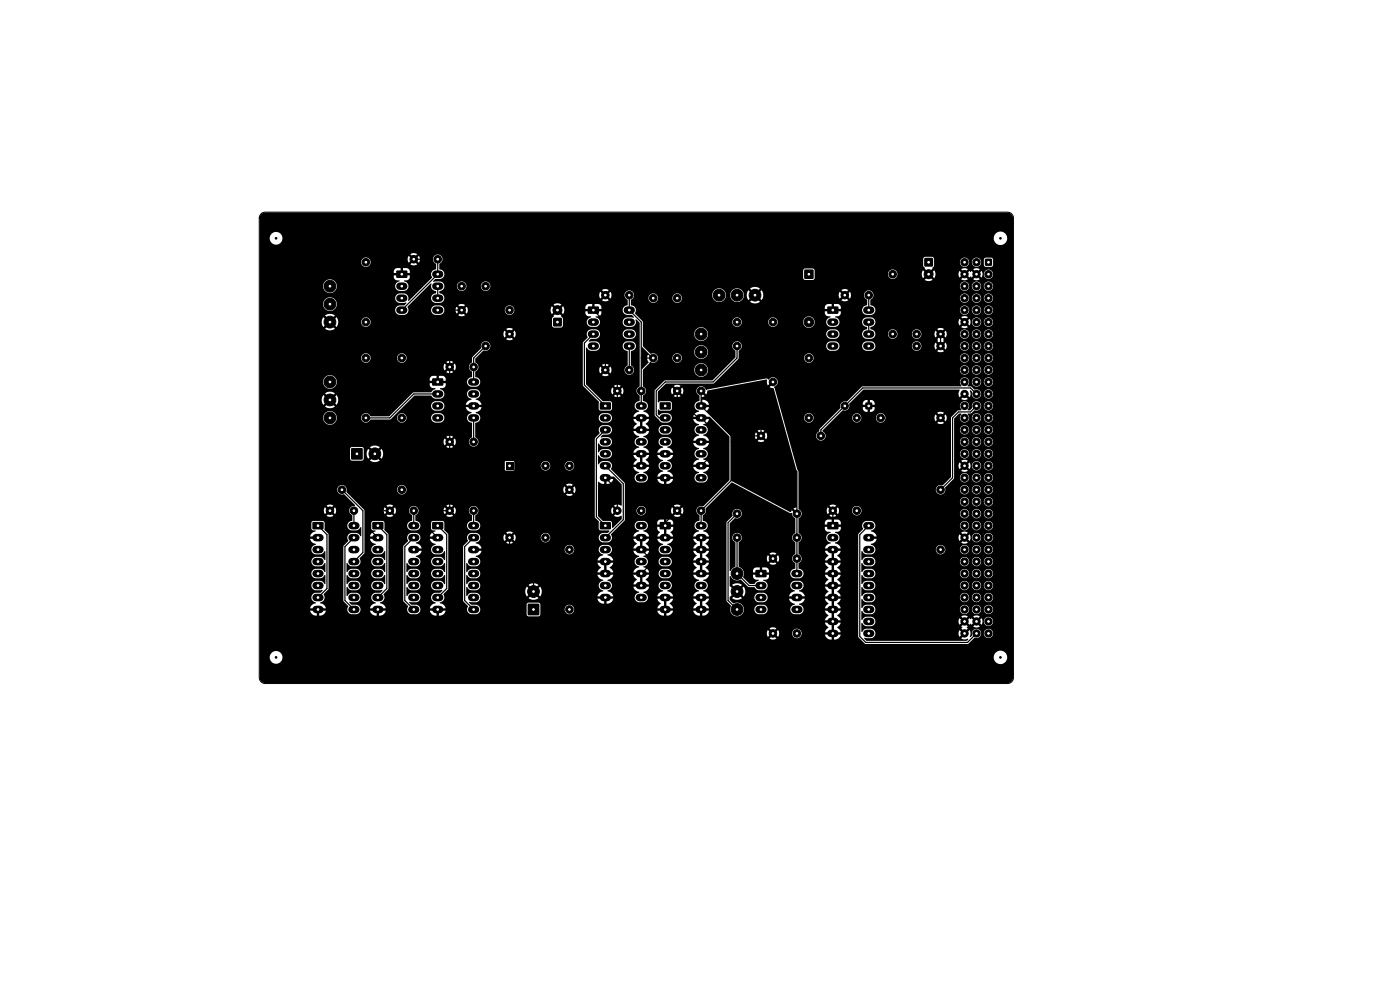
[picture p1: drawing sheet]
<svg xmlns="http://www.w3.org/2000/svg" width="297mm" height="210mm" viewBox="0 0 297 210" stroke-linecap="round" stroke-linejoin="round" font-family="sans-serif">
<g fill="#000">
<path d="M84.1 57.4h2.2l.1 .2v1.2l-.2 .2h-2l-.2-.3zM170.7 57.2h1.8v1.9h-1.8zM196.1 54.8l.2-.1h1.5l.2 .3-.1 1.5-.2 .1-1.5-.1-.2-.2zM209 54.9h1.4v1.4h-1.4zM55.4 45.4l.9-.3h157.4l.9 .3 .3 .9v97.4l-.1 .6-.5 .5-.6 .1h-157.6l-.7-.3-.3-.7v-4.6h2.1v.3a1.35 1.35 0 0 0 1.5 1.2 1.35 1.35 0 0 0 1.2-1.5h150.9v.3a1.43 1.43 0 0 0 2.2 1.1 1.43 1.43 0 0 0 0-2.5 1.43 1.43 0 0 0-2.2 1.1h-150.9v-.2a1.36 1.36 0 0 0-1.4-1 1.36 1.36 0 0 0-1.3 1.2h-2.1v-5h107.6l.2 .8 .6-.6 .3 .3-.5 .7a1.3 1.3 0 0 0 1.4-.1l-.6-.6 .3-.3 .7 .6 .2-.7h2.8v.3a1.01 1.01 0 0 0 1.7 .4 1.01 1.01 0 0 0-.4-1.7 1.01 1.01 0 0 0-1.3 1h-2.8l-.2-.8-.7 .6-.3-.3 .6-.6-.1-.1a1.28 1.28 0 0 0-1.3 .1l.5 .6-.2 .3-.7-.6-.2 .7h-107.6v-20.5l12 .1-.1 .4h-1.2a1.71 1.71 0 0 0 1.2 1.2 1.08 1.08 0 0 0-.9 .9 1.08 1.08 0 0 0 .7 1.2h1.4l.7-.7 .1 .1v1.8l-.8-.6h-1.4a1.01 1.01 0 0 0-.7 1 1.01 1.01 0 0 0 .9 .9h1.2l.7-.7 .1 .1v1.8l-.8-.6h-1.2a1.01 1.01 0 0 0-1 1 1.01 1.01 0 0 0 1 1l1.2-.1 .7-.6 .1 .1v1.8l-.8-.7h-1.2a1.01 1.01 0 0 0-1 1 1.01 1.01 0 0 0 1 1l1.3-.1 .1 .1-.4 .5h-1a1.04 1.04 0 0 0-.9 1.1 1.04 1.04 0 0 0 .9 1v.2l-.8 .3-.4 .7 1.3 .1-.1 .4h-1.2l.1 .5 .5 .4 .8 .2v-.8l.2-.1 .3 .1v.8l.8-.2 .5-.4 .1-.5h-1.2v-.4l1.2-.1a1.74 1.74 0 0 0-1.2-1.1 1.25 1.25 0 0 0 .8-1.9l1-1.1v-11.5l-.9-1 .1-1.5-.2-.3-.2-.1h-2l-.3 .1-.1 .3v1.4l.2 .2 .7 .1a1.8 1.8 0 0 0-1.2 1.2h-10.7v-5.6h13.6l.2 .9 .6-.6 .3 .2-.5 .7a1.3 1.3 0 0 0 1.4 0l-.5-.5v-.2l.3-.2 .6 .5a1.29 1.29 0 0 0 0-1.4l-.6 .6-.2-.1-.2-.2 .6-.6-.1-.1a1.28 1.28 0 0 0-1.3 .1l.6 .6-.3 .3-.7-.6-.2 .6h-13.6v-4.2h16.4l.1 .2a1.32 1.32 0 0 0 1.4 .7l2.3 2.3a1.28 1.28 0 0 0-1.2 1.4l.6 .7v1.1a1.06 1.06 0 0 0-1 1 1.06 1.06 0 0 0 .9 1.1h1.2l.8-.7v1.9h-.1l-.7-.6h-1.4a1.19 1.19 0 0 0-.5 1.7l-1.1 1.1v11.5l1 1.1a1.17 1.17 0 0 0 .8 1.8h1a1.01 1.01 0 0 0 .9-1 1.01 1.01 0 0 0-.9-1h-1l-.5-.5 .1-.1h1.4a1.01 1.01 0 0 0 .9-1 1.01 1.01 0 0 0-.9-1l-1.2 .1-.8 .6-.1-1.8 .2-.1 .7 .7h1.2a1.01 1.01 0 0 0 .9-1 1.01 1.01 0 0 0-.9-1h-1.2l-.7 .7-.2-.1 .1-1.8 .8 .6 1.2 .1a1.01 1.01 0 0 0 .9-1 1.01 1.01 0 0 0-.9-1h-1.2l-.7 .7-.2-.1 .1-1.8 .8 .6h1.2a1.18 1.18 0 0 0 .7-1.7l1-1.1v-3.5l2.5 .1-.1 .4h-1.2a1.71 1.71 0 0 0 1.2 1.2 1.08 1.08 0 0 0-.9 .9 1.08 1.08 0 0 0 .7 1.2h1.4l.7-.7 .1 .1v1.8l-.8-.6h-1.4a1.01 1.01 0 0 0-.7 1 1.01 1.01 0 0 0 .9 .9h1.2l.7-.7 .1 .1v1.8l-.8-.6h-1.2a1.01 1.01 0 0 0-1 1 1.01 1.01 0 0 0 1 1l1.2-.1 .7-.6 .1 .1v1.8l-.8-.7h-1.2a1.01 1.01 0 0 0-1 1 1.01 1.01 0 0 0 1 1l1.3-.1 .1 .1-.4 .5h-1a1.04 1.04 0 0 0-.9 1.1 1.04 1.04 0 0 0 .9 1v.2l-.8 .3-.4 .7 1.3 .1-.1 .4h-1.2l.1 .5 .5 .4 .8 .2v-.8l.2-.1 .3 .1v.8l.8-.2 .5-.4 .1-.5h-1.2v-.4l1.2-.1a1.74 1.74 0 0 0-1.2-1.1 1.25 1.25 0 0 0 .8-1.9l1-1.1v-9h3.1v11.5l1 1.1a1.17 1.17 0 0 0 .8 1.8h1a1.01 1.01 0 0 0 .9-1 1.01 1.01 0 0 0-.9-1h-1l-.5-.5 .1-.1h1.4a1.01 1.01 0 0 0 .9-1 1.01 1.01 0 0 0-.9-1l-1.2 .1-.8 .6-.1-1.8 .2-.1 .7 .7h1.2a1.01 1.01 0 0 0 .9-1 1.01 1.01 0 0 0-.9-1h-1.2l-.7 .7-.2-.1 .1-1.8 .8 .6 1.2 .1a1.01 1.01 0 0 0 .9-1 1.01 1.01 0 0 0-.9-1h-1.2l-.7 .7-.2-.1 .1-1.8 .8 .6h1.2a1.04 1.04 0 0 0 .9-1 1.04 1.04 0 0 0-1-1v-.2a1.4 1.4 0 0 0 1.3-1.1h-1.2l-.1-.1 .1-.4h1.1a1.74 1.74 0 0 0-1.2-1.1 1.14 1.14 0 0 0 1-1.4l3.3 .1-.1 .4-1.2 .1a1.86 1.86 0 0 0 1.2 1.1 1.08 1.08 0 0 0-.9 .9 1.08 1.08 0 0 0 .7 1.2h1.4l.7-.7 .1 .1v1.8l-.8-.6h-1.4a1.01 1.01 0 0 0-.7 1 1.01 1.01 0 0 0 .9 .9h1.2l.7-.7 .1 .1v1.8l-.8-.6h-1.2a1.01 1.01 0 0 0-1 1 1.01 1.01 0 0 0 1 1l1.2-.1 .7-.6 .1 .1v1.8l-.8-.7h-1.2a1.01 1.01 0 0 0-1 1 1.01 1.01 0 0 0 1 1l1.3-.1 .1 .1-.4 .5h-1a1.04 1.04 0 0 0-.9 1.1 1.04 1.04 0 0 0 .9 1v.2l-.8 .3-.4 .7 1.3 .1-.1 .4h-1.2l.1 .5 .5 .4 .8 .2v-.8l.2-.1 .3 .1v.8l.8-.2 .5-.4 .1-.5h-1.2v-.4l1.2-.1a1.74 1.74 0 0 0-1.2-1.1 1.25 1.25 0 0 0 .8-1.9l1-1.1v-9h3.1v11.5l1 1.1a1.17 1.17 0 0 0 .8 1.8h1a1.01 1.01 0 0 0 .9-1 1.01 1.01 0 0 0-.9-1l-1.1-.1h11.8v2.2l.4 .3h2.3l.2-.3v-1h5.2v.2a1.01 1.01 0 0 0 1.7 .4 1.01 1.01 0 0 0-.3-1.7 1.01 1.01 0 0 0-1.4 1.1h-5.2v-1.2l-.4-.4h-2.1l-.4 .4h-11.8l-.4-.4 .1-.1h1.4a1.01 1.01 0 0 0 .9-1 1.01 1.01 0 0 0-.9-1l-1.2 .1-.7 .6h-.2v-1h12.5l.1 .6 .3 .5 .8-.8 .3 .2-.7 1a1.74 1.74 0 0 0 2 0l-.8-.8v-.2l.4-.2 .8 .8a1.74 1.74 0 0 0 0-2.1l-.8 .8h-.2l-.2-.3 .8-.8-.2-.2a1.74 1.74 0 0 0-1.9 .2l.9 .8-.3 .3-.9-.8-.4 1h-12.5v-.8l.2-.1 .7 .7h1.2a1.01 1.01 0 0 0 .9-1 1.01 1.01 0 0 0-.9-1h-1.2l-.7 .7-.2-.1 .1-1.8 .8 .6 1.2 .1a1.01 1.01 0 0 0 .9-1 1.01 1.01 0 0 0-.9-1h-1.2l-.7 .7-.2-.1 .1-1.8 .8 .6h1.2a1 1 0 0 0 .9-1.2h26.1l-.1 .5h-1.2l.3 .6 .5 .4-.6 .6-.2 .4h1.3v.4l-1.2 .2a1.83 1.83 0 0 0 1.2 1.1 1.1 1.1 0 0 0-1 1.1 1.1 1.1 0 0 0 1 1.1l-.1 .1-.7 .4-.4 .6 1.2 .2-.1 .4h-1.2l.3 .6 .5 .4 .7 .1v-.8l.1-.2 .4 .1v.9l.8-.2 .4-.5 .2-.4h-1.2l-.1-.4 1.3-.1-.1-.2a1.5 1.5 0 0 0-1.1-.9v-.1a1.06 1.06 0 0 0 .9-1.1 1.06 1.06 0 0 0-.9-1v-.2a1.4 1.4 0 0 0 1.2-1.1h-1.2l-.1-.1 .1-.4h1.2l-.3-.6-.4-.4 .5-.6 .2-.4h-1.2l-.1-.4 1.3-.2a1.74 1.74 0 0 0-1.2-1.1 1.07 1.07 0 0 0 .9-1 1.07 1.07 0 0 0-.9-1.1h-1.2a1.04 1.04 0 0 0-.7 1.1 1.04 1.04 0 0 0 1 1l-.1 .1-.9 .5-.3 .6-24.9-.1a1.16 1.16 0 0 0-.9-.7v-.2a1.4 1.4 0 0 0 1.3-1.1h-1.2l-.1-.1h18.9v.2a1.01 1.01 0 0 0 1.7 .4 1.01 1.01 0 0 0-.3-1.7 1.01 1.01 0 0 0-1.4 1.1h-18.9l.1-.4h1.1a1.74 1.74 0 0 0-1.2-1.1 1.25 1.25 0 0 0 1-1.3h4.9l.2 .9 .6-.6 .3 .2-.5 .8a1.3 1.3 0 0 0 1.4-.1l-.6-.6 .3-.3 .7 .6 .2-.7h5.3l.1 .2a1.01 1.01 0 0 0 1.6 .5 1.01 1.01 0 0 0-.3-1.7 1.01 1.01 0 0 0-1.4 1h-5.3l-.2-.8-.6 .6-.3-.2 .5-.7-.6-.2-.8 .2 .6 .6-.3 .3-.7-.6-.2 .6h-4.9l-.2-.5-.3-.2-1.4-.2a1.17 1.17 0 0 0-.7 1.8l-1.1 1.1h-3.1v-2.5l-.9-1.1 .1-.7h4.8a1.01 1.01 0 0 0 .9 .9h1a1.07 1.07 0 0 0 .9-1.1 1.07 1.07 0 0 0-1.1-1l.1-1.1a1.04 1.04 0 0 0 .3-1.7 1.04 1.04 0 0 0-1.7 .2 1.04 1.04 0 0 0 .6 1.5v1.1a1.46 1.46 0 0 0-1 1.2h-4.8v-.7l-.3-.3-2.2-.1-.3 .4v1.2l.2 .4h.6l.1 .2-.8 .4-.4 .7h-2l-.2-.4-.5-.3-1.2-.1a1.17 1.17 0 0 0-.7 1.8l-1.1 1.1h-3.1v-2.5l-.9-1.1 .1-.7h4.8a1.01 1.01 0 0 0 .9 .9h1a1.07 1.07 0 0 0 .9-1.1 1.07 1.07 0 0 0-1.1-1v-1.1a1.09 1.09 0 0 0 .7-1.1h5.3l.2 .9 .6-.6 .3 .2-.5 .7a1.3 1.3 0 0 0 1.4 0l-.5-.5v-.2l.3-.2 .6 .5a1.29 1.29 0 0 0 0-1.4l-.6 .6-.2-.1-.2-.2 .6-.6-.1-.1a1.28 1.28 0 0 0-1.3 .1l.6 .6-.3 .3-.7-.6-.2 .6h-5.3a1.03 1.03 0 0 0-1.7-.6 1.03 1.03 0 0 0 .3 1.8v1a1.46 1.46 0 0 0-1 1.2h-4.8v-.7l-.3-.3-2.2-.1-.3 .4v1.2l.2 .4h.6l.1 .2-.8 .4-.4 .7h-1.2v-5.6h4.1l.2 .9 .6-.6 .3 .2-.5 .7 .1 .1a1.28 1.28 0 0 0 1.3-.1l-.5-.5v-.2l.3-.2 .6 .5a1.29 1.29 0 0 0 0-1.4l-.6 .6-.2-.1-.2-.2 .6-.6-.1-.1a1.28 1.28 0 0 0-1.3 .1l.6 .6-.3 .3-.7-.6-.2 .6h-4.1l-3.8-3.8v-.4h10.7l.1 .2a1.01 1.01 0 0 0 1.1 .7 1.01 1.01 0 0 0 .8-1.1h33.3l.2 .8 .6-.6 .3 .3-.5 .7a1.3 1.3 0 0 0 1.4 0l-.5-.6v-.2l.3-.2 .6 .6a1.29 1.29 0 0 0 0-1.4l-.6 .5h-.2l-.2-.3 .6-.6-.1-.1a1.28 1.28 0 0 0-1.3 .1l.6 .6-.3 .3-.7-.5-.2 .6h-33.3a1.01 1.01 0 0 0-1-.9 1.01 1.01 0 0 0-1 1.1h-10.7v-.2a1.01 1.01 0 0 0-1-.9 1.01 1.01 0 0 0-1 1.1h-16.4v-4.4h52l.2 .2h1.6l.2-.1v-.8h5.6a1.01 1.01 0 0 0 1 .9 1.01 1.01 0 0 0 1-.9h3.1v.2a1.01 1.01 0 0 0 1.7 .4 1.01 1.01 0 0 0-.3-1.6 1.01 1.01 0 0 0-1.4 1h-3.1v-.2a1.01 1.01 0 0 0-1.1-.9 1.01 1.01 0 0 0-.9 1.1h-5.6l-.1-1.1h-1.7l-.2 .2v1.6h-52v-4.4h19.2v2.2l.3 .3h2.3l.3-.3v-1.2h.6l.1 .6 .2 .5 .8-.8h.2l.2 .4-.8 .8 .5 .2 .9 .1 .7-.3-.9-.9 .3-.3 1 .7a1.74 1.74 0 0 0-.1-2l-.8 .8h-.2l-.1-.3 .8-.8a1.73 1.73 0 0 0-2.1 0l.8 .8-.2 .3-1-.8-.3 1h-.6v-1l-.4-.4h-2.2l-.3 .4h-19.2v-1.6h39l.2 .9 .6-.6 .3 .2-.5 .7 .1 .1a1.28 1.28 0 0 0 1.3-.1l-.5-.5v-.2l.3-.2 .6 .5a1.29 1.29 0 0 0 0-1.4l-.6 .5h-.2l-.2-.2 .6-.7a1.29 1.29 0 0 0-1.4 .1l.6 .6-.3 .3-.7-.6-.2 .6h-39v-5.1h13.4a1.46 1.46 0 0 0 1.4 1.6 1.46 1.46 0 0 0 1.6-1.4h5.1l.1 .2a1.08 1.08 0 0 0 .9 .7 1.08 1.08 0 0 0 1.1-.6h4l.4-.3h1.1l.1 .2a1.01 1.01 0 0 0 1.1 .8 1.01 1.01 0 0 0 .8-1h5.3l.1 .4 .4 .4 1.4 .2a1.01 1.01 0 0 0 .9-1.1 1.01 1.01 0 0 0-.9-1l-1.2 .1a1.02 1.02 0 0 0-.7 1h-5.3v-.1a1.01 1.01 0 0 0-1-1 1.01 1.01 0 0 0-1 1.1h-1.1l2.5-2.5h5.9v.2a1.01 1.01 0 0 0 .9 .7h1a1 1 0 0 0 .8-1.2h5.9l-.1 .5h-1.2a1.74 1.74 0 0 0 1.2 1.1 1.07 1.07 0 0 0-.9 1.1 1.07 1.07 0 0 0 .9 1.1l.1 .1v2.9a1.03 1.03 0 0 0-.6 1.4 1.03 1.03 0 0 0 1.5 .5 1.03 1.03 0 0 0 .2-1.5h25v16.5l.9 1-.1 1.5 .1 .3 2.2 .2-.3 .4-1.3 .1a1.01 1.01 0 0 0-.7 1 1.01 1.01 0 0 0 .9 1l1-.1a1.01 1.01 0 0 0 .9-1.2h5.8l-.1 .5h-1.1l.2 .6 .5 .4-.6 .6-.1 .4 1.2 .1v.4l-1.2 .1a1.74 1.74 0 0 0 1.2 1.1 1.1 1.1 0 0 0-1 1.1 1.1 1.1 0 0 0 1 1.1l-.1 .2-.7 .3-.4 .5v.2h1.2v.4l-1.2 .1 .2 .6 .5 .4-.6 .6-.1 .5h1.2v.4l-1.2 .1a1.61 1.61 0 0 0 1.2 1.1 1.07 1.07 0 0 0-1 1.1 1.07 1.07 0 0 0 .9 1.1l1.1-.1a1.01 1.01 0 0 0 .8-1.2h3.3l-.1 .5h-1.2l.3 .6 .5 .4-.6 .6-.2 .4 1.3 .1v.4l-1.2 .1 .4 .7 .7 .3h.3v-.9h.4l.1 .9h.2l.8-.3 .3-.5 .1-.3h-1.2l-.1-.4 1.3-.1-.3-.6-.4-.4 .5-.6 .2-.4h-1.2l-.1-.4 1.3-.1-.1-.2a1.5 1.5 0 0 0-1.1-.9v-.1a1.03 1.03 0 0 0 .9-1 1.03 1.03 0 0 0-.9-1.1h-1.2a1.04 1.04 0 0 0-.7 1.2 1.04 1.04 0 0 0 1 .9l-.1 .1-.9 .5-.3 .6h-2a1.16 1.16 0 0 0-.9-.8v-.1a1.4 1.4 0 0 0 1.2-1.1l-1.3-.1 .1-.4h1.2l-.3-.6-.4-.4 .6-.6 .1-.5h-1.2l-.1-.2h3.3a1.02 1.02 0 0 0 .9 1h1a1.01 1.01 0 0 0 .9-1 1.01 1.01 0 0 0-.9-1h-1.2a1.02 1.02 0 0 0-.7 1h-3.3l.1-.3h1.2a1.74 1.74 0 0 0-1.2-1.2v-.1a1.01 1.01 0 0 0 .9-.9h2.3l.1 .2a1.01 1.01 0 0 0 .8 .7h1a1.01 1.01 0 0 0 .9-1 1.01 1.01 0 0 0-.9-1l-1.2 .1a1.02 1.02 0 0 0-.7 1h-2.3l-.2-.7-.7-.5a1.58 1.58 0 0 0 1.2-1.2h-1.2l-.1-.1 .1-.4h1.2l-.3-.6-.4-.4 .6-.6 .1-.4h-1.2l-.1-.1 .1-.4h1.2l-.1-.2a1.5 1.5 0 0 0-1.1-.9v-.1a1.05 1.05 0 0 0 .7-1.7h2.2v.4h1.3l-.1 .5h-1.2a.86 .86 0 0 0 .5 .9l.1 .2-.6 .9h1.3v.4l-1.2 .2a1.86 1.86 0 0 0 1.2 1.1 1.08 1.08 0 0 0-1 .9 1.08 1.08 0 0 0 .7 1.2h1.2a1.04 1.04 0 0 0 .9-1.1 1.04 1.04 0 0 0-.9-1v-.1a1.4 1.4 0 0 0 1.2-1.1l-1.3-.1 .1-.4h1.2l-.5-.8v-.2a.82 .82 0 0 0 .5-1l-1.3-.1 .1-.4h1.2v-.7l-.6-.4h-.8v.8l-.2 .1-.3-.1v-.8l-1 .1-.5 .6h-2.2l-.7-.4h-1.2a1.04 1.04 0 0 0-.7 1.2 1.04 1.04 0 0 0 1 .9l-.1 .1-.9 .5-.2 .6h-4.6l-.2-.4 2.9-3 .1-2h2.4l.1 .2a1.01 1.01 0 0 0 1.1 .7 1.01 1.01 0 0 0 .8-1.1h5.4l.2 .9 .6-.6 .3 .2-.5 .7a1.3 1.3 0 0 0 1.4 0l-.6-.5 .1-.2 .2-.2 .7 .5a1.29 1.29 0 0 0-.1-1.4l-.5 .6-.2-.1-.2-.2 .6-.6-.1-.1a1.28 1.28 0 0 0-1.4 .1l.6 .6-.2 .3-.7-.6-.2 .6h-5.4a1.01 1.01 0 0 0-1.1-.9 1.01 1.01 0 0 0-.9 1.1h-2.4l-.1-5.9-2.9-3a1.03 1.03 0 0 0-.7-1.7h-1.2l-.8 .7v-1.8l.1-.1 .7 .6 1.3 .1a1.01 1.01 0 0 0 .8-1.1 1.01 1.01 0 0 0-.9-.9h-1.2l-.8 .7v-1.9l.1-.1 .7 .7h1.2a1.01 1.01 0 0 0 .9-1 1.01 1.01 0 0 0-.9-1l-1.3 .1-.2-.1 .5-.5h1a1.01 1.01 0 0 0 .9-1 1.01 1.01 0 0 0-.9-1h-1.2a1.19 1.19 0 0 0-.5 1.8l-1 1.1h-25l-.4-.4v-3a1.61 1.61 0 0 0 1.1-1h25.1l.1 .4 .4 .4 1.4 .2a1.01 1.01 0 0 0 .9-1.1 1.01 1.01 0 0 0-.9-1l-1.2 .1a1.02 1.02 0 0 0-.7 1h-25.1l-.2-.7-.7-.4-.1-.1a1.4 1.4 0 0 0 1.3-1.1h-1.2l-.1-.2 .1-.3 1.1-.1a1.74 1.74 0 0 0-1.2-1.1 1.07 1.07 0 0 0 1-1 1.07 1.07 0 0 0-.9-1.1h-1.2a1.04 1.04 0 0 0-.7 1.1 1.04 1.04 0 0 0 .9 .9v.2l-.9 .5-.3 .6-4.6-.1a1 1 0 0 0-.8-.7h-1.2a1.02 1.02 0 0 0-.7 1.1h-5.9l2.4-2.3h3.4l.8 .6 1.2 .1a1.04 1.04 0 0 0 .9-1.1 1.04 1.04 0 0 0-1-1l.1-.2h.5a.8 .8 0 0 0 .7-1h-1.2l-.2-.2h5.9l.1 .4 .4 .4 1.4 .1a1.07 1.07 0 0 0 .9-1.1 1.07 1.07 0 0 0-1.1-1l.1-1.1a1.08 1.08 0 0 0 .6-1 1.08 1.08 0 0 0-.7-1l.1-.8 1.7-1.7a1.01 1.01 0 0 0 1.2-.3 1.01 1.01 0 0 0 0-1.3h19.8l.1 9.2 3.4 3.3-.1 1.5 .4 .4h2.2l.2-.4v-1.4l-.3-.2h-1.7l-2.2-2.3h4.1l.2 .9 .6-.6 .3 .2-.5 .8a1.29 1.29 0 0 0 1.4-.1l-.6-.5 .1-.2 .2-.2 .7 .5a1.29 1.29 0 0 0-.1-1.4l-.5 .6-.2-.1-.2-.2 .6-.6-.1-.1a1.28 1.28 0 0 0-1.4 .1l.6 .6-.2 .3-.7-.6-.2 .6h-4.1l-1.3-1.3v-3.1h2.8l.2 .8 .7-.6 .3 .4-.6 .6h.1a1.28 1.28 0 0 0 1.3 0l-.5-.6v-.2l.3-.2 .6 .6a1.29 1.29 0 0 0 0-1.4l-.5 .5h-.2l-.2-.3 .5-.6-.1-.1a1.28 1.28 0 0 0-1.3 .1l.6 .6-.3 .3-.7-.5-.2 .6h-2.8v-4.6l.2-.1 .7 .7h1.2a1 1 0 0 0 .9-.9h4.8l.4 .7 .7 .3v2.9a1.03 1.03 0 0 0-.7 1.4 1.03 1.03 0 0 0 1.3 .6 1.03 1.03 0 0 0 .6-1.4l-.6-.6 .1-3a1.02 1.02 0 0 0 1-.9 1.02 1.02 0 0 0-.9-1.1h-1.2a1.02 1.02 0 0 0-.7 1.1h-4.8v-.2a1.01 1.01 0 0 0-.9-.9l-1.4 .1-.1-.1 .4-.5h1.1a1 1 0 0 0 .9-1h4.8v.3a1.01 1.01 0 0 0 .9 .7h1a1.01 1.01 0 0 0 .9-1 1.01 1.01 0 0 0-.9-1h-1.2a1.02 1.02 0 0 0-.7 1h-4.8v-.1a1.01 1.01 0 0 0-.9-.9h-1.2a1.19 1.19 0 0 0-.5 1.7l-1.1 1.1-19.9-.1a1.08 1.08 0 0 0-1.3 .1 1.08 1.08 0 0 0-.4 1.2l-1.8 1.8-.1 1.1a1.13 1.13 0 0 0-.6 1.1 1.13 1.13 0 0 0 .6 1v1a1.46 1.46 0 0 0-1 1.2h-5.8l.1-.3h1.2v-.4a.74 .74 0 0 0-.7-.7h-.8v.8l-.1 .1-.4-.1v-.8l-1 .1-.4 .4v.6h1.2l.1 .4-1.3 .1a.87 .87 0 0 0 1.1 1v.3l-.5 .2-.3 .4-3.9 .1-5 5h-4a1.04 1.04 0 0 0-1.2-.6 1.04 1.04 0 0 0-.8 1h-5.1v-.2a1.46 1.46 0 0 0-1.5-1.3 1.46 1.46 0 0 0-1.5 1.3h-13.4v-3.8h13.2v.7l.3 .5 .9-.8 .3 .2-.8 1a1.74 1.74 0 0 0 2-.1l-.7-.8v-.1l.3-.2 .9 .7a1.74 1.74 0 0 0-.1-2l-.8 .8h-.2l-.2-.4 .8-.8a1.75 1.75 0 0 0-2 0l.8 .9-.3 .3-.9-.8-.3 .9h-13.2v-3.8h13.4a1.46 1.46 0 0 0 2.1 1.5 1.46 1.46 0 0 0 .3-2.5 1.46 1.46 0 0 0-2.3 .8l-.1 .2h-13.4v-3.1h39l.2 .8 .6-.6 .3 .2-.4 .8a1.28 1.28 0 0 0 1.3-.1l-.5-.5v-.2l.3-.2 .6 .5a1.29 1.29 0 0 0 0-1.4l-.6 .6h-.2l-.2-.3 .6-.6-.1-.1a1.28 1.28 0 0 0-1.3 .1l.6 .6-.3 .3-.7-.6-.2 .7h-39v-1.8h21.5a1.01 1.01 0 0 0 1 1 1.01 1.01 0 0 0 1-1h5.6l.1 .2a1.01 1.01 0 0 0 1.6 .5 1.01 1.01 0 0 0-.3-1.7 1.01 1.01 0 0 0-1.4 1h-5.6v-.1a1.01 1.01 0 0 0-1.1-1 1.01 1.01 0 0 0-.9 1.1h-21.5v-5.2h51.7l.2 .8 .6-.6 .3 .3-.5 .7a1.3 1.3 0 0 0 1.4-.1l-.5-.5v-.2l.3-.2 .6 .6a1.29 1.29 0 0 0 0-1.5l-.6 .6h-.2l-.2-.3 .6-.6-.1-.1a1.28 1.28 0 0 0-1.3 .1l.6 .6-.3 .3-.7-.6-.2 .7h-51.7v-2.6h13.2v.7l.3 .5 .9-.8 .3 .2-.8 1a1.74 1.74 0 0 0 2-.1l-.8-.8 .3-.3 .9 .8 .3-1h4.9a1.01 1.01 0 0 0 1.5 .8 1.01 1.01 0 0 0 .1-1.7 1.01 1.01 0 0 0-1.6 .7v.2h-4.9l-.3-1.1-.9 .8-.3-.3 .8-.9-.2-.1a1.74 1.74 0 0 0-1.8 .1l.8 .9-.3 .3-.9-.8-.3 .9h-13.2v-3.8h13.4a1.46 1.46 0 0 0 2.1 1.4 1.46 1.46 0 0 0 .2-2.5h13l.1 .2a1.01 1.01 0 0 0 .8 .8l1.4-.1 .1 .1-.4 .5h-1.1a1.01 1.01 0 0 0-.9 1 1.01 1.01 0 0 0 .9 1h1.1a1 1 0 0 0 .8-.9h4.9v.2a1.01 1.01 0 0 0 .9 .7l1.3-.1 .4-.4 .2-.6h2.3l.3 .8 .6-.6 .3 .3-.6 .7h.1a1.28 1.28 0 0 0 1.4 0l-.6-.6 .2-.3 .7 .5 .2-.6h7.9v.2a1.01 1.01 0 0 0 1.2 .7 1.01 1.01 0 0 0 .8-1.1h7.7l.3 .9 .7-.6 .3 .3-.7 .7 .1 .2-.4 .4v1.5l.5 .4h1.4l.4-.3v-1.6l-1-1.4 .4-.2 .7 .6a1.43 1.43 0 0 0 .1-1.4h4.6v.3l1.3 .1-.1 .4h-1.2a.87 .87 0 0 0 1.1 1.1l.1 .1a1.23 1.23 0 0 0-.8 1.6l.6 .5h1.2a1.03 1.03 0 0 0 .9-1 1.03 1.03 0 0 0-.9-1v-.2h.5a.8 .8 0 0 0 .7-1.1h-1.2l-.1-.1h5.8v.2a1.01 1.01 0 0 0 .9 .7h1l.5 .5-.2 .1-1.3-.1a1.01 1.01 0 0 0-.9 1 1.01 1.01 0 0 0 .9 1h1.1a1.21 1.21 0 0 0 .8-1.5l.8 .7v13.4a1.12 1.12 0 0 0-.7 1.1 1.12 1.12 0 0 0 .7 1v1a1.09 1.09 0 0 0-1.1 1 1.09 1.09 0 0 0 1 1.2l-.1 .1-.7 .4-.4 .5v.2h1.2v.4l-1.2 .1 .2 .6 .5 .4-.6 .6-.1 .4 1.2 .1v.4h-1.2a1.71 1.71 0 0 0 1.2 1.2 1.1 1.1 0 0 0-1 1.1 1.1 1.1 0 0 0 1 1.1l-.1 .2-.7 .3-.4 .5v.2h1.2v.4l-1.2 .1 .2 .6 .5 .4-.6 .6-.1 .5h1.2v.4l-1.2 .1a1.71 1.71 0 0 0 1.2 1.1 1.08 1.08 0 0 0-1 1 1.08 1.08 0 0 0 .7 1.1l1.2 .1a1.04 1.04 0 0 0 .9-1.1 1.04 1.04 0 0 0-.9-1v-.1a1.4 1.4 0 0 0 1.2-1.1l-1.3-.1 .1-.4h1.2l-.3-.6-.4-.4 .6-.6 .1-.5h-1.2v-.5l4.2 .1-.1 .4-1.1 .1a1.86 1.86 0 0 0 1.2 1.1 1.1 1.1 0 0 0-1 1.1 1.1 1.1 0 0 0 1 1.1l-.1 .1-.7 .4-.4 .6 1.2 .2-.1 .4h-1.2l.2 .4 .4 .5 .9 .2v-.8l.1-.2 .4 .1v.9l.8-.2 .4-.5 .2-.4h-1.2l-.1-.4 1.3-.2a1.74 1.74 0 0 0-1.2-1.1 1.1 1.1 0 0 0 .9-1.1 1.1 1.1 0 0 0-.9-1v-.2a1.4 1.4 0 0 0 1.2-1.1h-1.2l-.1-.1 .1-.4h1.2a1.74 1.74 0 0 0-1.2-1.2 1.07 1.07 0 0 0 .9-1 1.07 1.07 0 0 0-.9-1.1l-1.2 .1a1.04 1.04 0 0 0-.7 1.1 1.04 1.04 0 0 0 1 .9l-.1 .2-.9 .4-.3 .6h-1.7a1.74 1.74 0 0 0-1.2-1.2 1.1 1.1 0 0 0 .9-1 1.1 1.1 0 0 0-.9-1.1v-.2a1.4 1.4 0 0 0 1.2-1.1h-1.2l-.1-.1h3.3l.1 .2a1.01 1.01 0 0 0 .8 .7h1.2a1.01 1.01 0 0 0 .7-1.1 1.01 1.01 0 0 0-.9-.9h-1.2a1.02 1.02 0 0 0-.7 1.1h-3.3l.1-.4h1.2l-.3-.6-.4-.4 .6-.6 .1-.4h-1.2l-.1-.1 .1-.4h1.2l-.1-.2a1.5 1.5 0 0 0-1.1-.9v-.1a1.09 1.09 0 0 0 .9-1.2 1.09 1.09 0 0 0-1-1v-1.1l.5-.5 .1-.5h1.9v5.2l1.3 1.4 1.4 .1a1.01 1.01 0 0 0 .9-1.2l5.8 .1-.1 .4-1.1 .1a1.74 1.74 0 0 0 1.2 1.1 1.1 1.1 0 0 0-1 1.1 1.1 1.1 0 0 0 1 1.1l-.1 .1-.9 .5-.2 .6h1.2v.5h-1.2a1.82 1.82 0 0 0 1.2 1.2 1.1 1.1 0 0 0-1 1 1.1 1.1 0 0 0 1 1.1l-.1 .2-.9 .5-.2 .6h1.2v.4l-1.2 .1a1.71 1.71 0 0 0 1.2 1.1 1.08 1.08 0 0 0-1 1 1.08 1.08 0 0 0 .7 1.1l1.2 .1a1.04 1.04 0 0 0 .9-1.1 1.04 1.04 0 0 0-.9-1v-.1a1.4 1.4 0 0 0 1.2-1.1h-1.2l-.1-.2 .1-.3 1.2-.1a1.74 1.74 0 0 0-1.2-1.1 1.1 1.1 0 0 0 .9-1.1 1.1 1.1 0 0 0-.9-1.1v-.1a1.4 1.4 0 0 0 1.2-1.1l-1.3-.1 .1-.4h1.2l-.4-.8-.8-.4a1.1 1.1 0 0 0 .9-1.1 1.1 1.1 0 0 0-.9-1.1v-.1a1.4 1.4 0 0 0 1.2-1.1h-1.2l-.1-.4 1.5-.1 4.1 4.2 .1 9.2-5.6 5.6a1.1 1.1 0 0 0-1.4 .5 1.1 1.1 0 0 0 .6 1.5v1a1.09 1.09 0 0 0-1.1 1 1.09 1.09 0 0 0 1 1.2l-.1 .1-.9 .5-.2 .6h1.1l.2 .1-.2 .4h-1.1l.2 .6 .5 .4-.6 .6-.1 .4h1.1l.2 .2-.2 .3h-1.1l.2 .6 .5 .4-.6 .6-.1 .5h1.1l.2 .1-.2 .4h-1.1l.2 .6 .5 .4-.6 .6-.1 .4h1.2v.4l-1.2 .1a1.71 1.71 0 0 0 1.2 1.2 1.1 1.1 0 0 0-1 1.1 1.1 1.1 0 0 0 1 1.1l-.1 .1-.9 .5-.2 .6 1.2 .1-.1 .4h-1.1l.2 .6 .5 .4-.6 .6-.1 .4 1.2 .1-.1 .4h-1.1l.1 .5 .5 .4 .8 .2 .1-.9h.4v.9l.6-.1 .7-.5 .1-.5h-1.2l-.1-.4 1.3-.1-.3-.6-.4-.4 .6-.6 .1-.4h-1.2l-.1-.4 1.3-.2a1.74 1.74 0 0 0-1.2-1.1 1.1 1.1 0 0 0 .9-1.1 1.1 1.1 0 0 0-.9-1v-.2a1.4 1.4 0 0 0 1.2-1.1h-1.2l-.1-.1 .1-.4h1.2l-.3-.6-.4-.4 .6-.6 .1-.4h-1.2l-.1-.2 .1-.3h1.2l-.3-.6-.4-.4 .6-.6 .1-.5h-1.2l-.1-.1 .1-.4h1.2l-.3-.6-.4-.4 .6-.6 .1-.4h-1.2l-.1-.1 .1-.4h1.2l-.1-.2a1.5 1.5 0 0 0-1.1-.9v-.1a1.05 1.05 0 0 0 .7-1.8h4.2v16.6l1 1.1a1.48 1.48 0 0 0 .8 2.1 1.48 1.48 0 0 0 1.9-1.2h2.2l.1 .2a1.01 1.01 0 0 0 .8 .7h1.1a1.01 1.01 0 0 0 .8-1 1.01 1.01 0 0 0-.9-1h-1.2a1.02 1.02 0 0 0-.7 1.1h-2.2v-.2a1.59 1.59 0 0 0-2.3-1.2l-.7-.8v-.6l1.1-.9 .2 .4-.7 .8a1.74 1.74 0 0 0 2 0l2.6-.1a1.02 1.02 0 0 0 .9 1l1.1-.1a1.01 1.01 0 0 0 .8-1.2l5.9 .1-.1 .4-1.2 .1a1.74 1.74 0 0 0 1.2 1.1 1.07 1.07 0 0 0-.9 1 1.07 1.07 0 0 0 .9 1.1h1a1.04 1.04 0 0 0 .9-1.1 1.04 1.04 0 0 0-1-1v-.1a1.4 1.4 0 0 0 1.2-1.1h-1.1l-.2-.1 .2-.4 1.1-.1a1.74 1.74 0 0 0-1.2-1.1 1.07 1.07 0 0 0 1-1 1.07 1.07 0 0 0-.9-1.1h-1.2a1.04 1.04 0 0 0-.7 1.2 1.04 1.04 0 0 0 .9 .9v.1l-.9 .5-.3 .6h-4.6a1.01 1.01 0 0 0-.9-.8l-1.2 .1a1.02 1.02 0 0 0-.7 1h-2.7l-.7-.8 .4-.3 .8 .8a1.74 1.74 0 0 0 0-2.1l-.8 .8h-.2l-.2-.3 .8-.8-.3-.2a1.74 1.74 0 0 0-1.8 .2l.8 .8-.2 .3-1.1-.9v-2l.2-.1a1.65 1.65 0 0 0 2.2 .8l1.6 1.5h1.2l.7 .7h1.3a1.04 1.04 0 0 0 .8-1 1.04 1.04 0 0 0-.9-1l.1-.2h.4a.8 .8 0 0 0 .7-1.1h-1.2l-.1-.1 .1-.4h1.2v-.3a.74 .74 0 0 0-.7-.7h-.7v.8l-.2 .1-.3-.1v-.8h-1l-.4 .4-.1 .6h1.3v.4l-1.3 .1a.87 .87 0 0 0 1.2 1.1v.2l-.5 .2-.4 .5h-.9l-1.4-1.4a1.7 1.7 0 0 0-1-2.4v-1.7h6l.2 .8 .6-.6 .3 .3-.5 .7 .1 .1a1.28 1.28 0 0 0 1.3-.1l-.5-.6v-.2l.2-.2 .7 .6a1.29 1.29 0 0 0 0-1.4l-.6 .5h-.2l-.2-.3 .6-.6h-.1a1.28 1.28 0 0 0-1.3 0l.5 .6-.2 .3-.7-.5-.2 .6h-6v-3.4a1.04 1.04 0 0 0 .3-1.6 1.04 1.04 0 0 0-1.6 .1 1.04 1.04 0 0 0 .6 1.6v5.1l-1.1 1-.1-10.1 1.2-1.2a1.04 1.04 0 0 0 1.3-.9 1.04 1.04 0 0 0-1.2-1.1 1.04 1.04 0 0 0-.7 1.5l-1.3 1.4h-4.2l-.8-.4v-1.1a1.02 1.02 0 0 0 .6-1.3l5.6-5.7 12.2 6.5h.5l.2 .6 .5 .6v3a1.13 1.13 0 0 0-.6 1.1 1.13 1.13 0 0 0 .6 1v2.4a1.13 1.13 0 0 0-.6 1 1.13 1.13 0 0 0 .6 1v1.1a1.07 1.07 0 0 0-1 .9 1.07 1.07 0 0 0 .9 1.2h1a1.07 1.07 0 0 0 .8-1.2 1.07 1.07 0 0 0-1-.9v-1.1l.1-.1a1.08 1.08 0 0 0 .6-1 1.08 1.08 0 0 0-.7-1v-2.4a1.08 1.08 0 0 0 .7-1 1.08 1.08 0 0 0-.7-1v-2.1h5.6v.4h1.2l.1 .4-1.3 .1v.3l.3 .6 .9 .2a1.23 1.23 0 0 0-.8 1.6l.8 .7-.8 .4-.4 .7 1.2 .1 .1 .4h-1.3l.3 .6 .4 .4-.5 .6-.2 .5h1.2l.1 .4-1.3 .1 .3 .6 .4 .4-.5 .6-.2 .4h1.2l.1 .4-1.3 .1 .3 .6 .4 .4-.5 .6-.2 .5h1.2l.1 .4-1.3 .1 .3 .6 .4 .4-.5 .6-.2 .4h1.2l.1 .4-1.3 .1 .3 .6 .4 .4-.5 .6-.2 .4 1.2 .1 .1 .4h-1.3l.3 .6 .4 .4-.5 .6-.2 .5h1.2l.1 .3-.1 .2h-1.2l.3 .6 .4 .4-.5 .6-.2 .4h1.2l.1 .4-.1 .1h-1.2l.4 .8 .8 .3h.2l.1-.9h.4v.9h.3l.7-.3 .5-.8h-1.2l-.1-.1 .1-.4h1.2l-.3-.6-.5-.4 .6-.6 .2-.4h-1.2l-.1-.2 .1-.3h1.2l-.3-.6-.5-.4 .6-.6 .2-.5h-1.2l-.1-.1 .1-.4h1.2l-.3-.6-.5-.4 .6-.6 .2-.4h-1.2l-.1-.1 .1-.4h1.2l-.3-.6-.5-.4 .6-.6 .2-.4h-1.2l-.1-.2 .1-.3h1.2l-.3-.6-.5-.4 .6-.6 .2-.5h-1.2l-.1-.1 .1-.4h1.2l-.3-.6-.5-.4 .6-.6 .2-.4h-1.2l-.1-.2 .1-.3h1.2l-.3-.6-.5-.4 .6-.6 .2-.5h-1.3v-.4l1.2-.1a1.74 1.74 0 0 0-1.2-1.1 1.1 1.1 0 0 0 .7-1.8h4.3v21.6l1.4 1.5 21.8 .1 1.4-1.3a1.06 1.06 0 0 0 1.4-1h.6v.2a.98 .98 0 0 0 1.5 .7 .98 .98 0 0 0 0-1.7 .98 .98 0 0 0-1.5 .8h-.6a1.02 1.02 0 0 0-1.3-.9 1.02 1.02 0 0 0-.6 1.5l-.3 .2-.2-.1a1.27 1.27 0 0 0 0-1.3l-.5 .4-.3-.2 .4-.6-.2-.2 .2-.2-.5-.5 .3-.3 .6 .4 .2-.2 .2 .2 .6-.4 .2 .3-.4 .5a1.27 1.27 0 0 0 1.4 0l-.5-.5v-.1l.3-.2 .5 .4 .2-.8h.3v.2a.98 .98 0 0 0 1.5 .8 .98 .98 0 0 0 0-1.7 .98 .98 0 0 0-1.5 .7h-.3l-.2-.6-.4 .5h-.2l-.2-.3 .5-.5-.6-.2-.8 .2 .4 .5-.2 .3-.6-.5-.2 .3-.2-.3-.6 .5-.3-.3 .5-.6a1.27 1.27 0 0 0-1.4 .1l.5 .6-.3 .2-.5-.5-.3 .8 .3 .6 .5-.4 .3 .2-.5 .6 .2 .2-.2 .2 .5 .6-.3 .2-.5-.4-.3 .8 .3 .6 .5-.5 .3 .2-.4 .7a1.3 1.3 0 0 0 1.3 0l.1 .2-.3 .2h-21.2l-.6-.5 .2-.1 1.3 .1a1.01 1.01 0 0 0 .9-1 1.01 1.01 0 0 0-.9-1h-1.2l-.8 .7-.1-1.9 .2-.1 .7 .7h1.2a1.01 1.01 0 0 0 .9-1 1.01 1.01 0 0 0-.9-1l-1.2 .1-.8 .6-.1-1.8 .2-.1 .7 .7h1.2a1 1 0 0 0 .9-1.1h17.9v.2a.98 .98 0 0 0 1.1 .9 .98 .98 0 0 0 .9-1.1h.6v.2a.98 .98 0 0 0 1.1 .9 .98 .98 0 0 0 .8-1.1h.6v.2a.98 .98 0 0 0 1.5 .7 .98 .98 0 0 0 0-1.6 .98 .98 0 0 0-1.5 .7h-.6a.98 .98 0 0 0-.9-.9 .98 .98 0 0 0-1 .9h-.6a.98 .98 0 0 0-1-.9 .98 .98 0 0 0-1 .9h-17.9a1.02 1.02 0 0 0-.9-.9h-1.2l-.8 .7-.1-1.9h.2l.7 .6h1.2a1 1 0 0 0 .9-1h17.9v.1a.98 .98 0 0 0 1.1 .9 .98 .98 0 0 0 .9-1h.6v.1a.98 .98 0 0 0 1.1 .9 .98 .98 0 0 0 .8-1h.6v.1a.98 .98 0 0 0 1.5 .8 .98 .98 0 0 0 0-1.7 .98 .98 0 0 0-1.5 .8h-.6a.98 .98 0 0 0-.9-.9 .98 .98 0 0 0-1 .9h-.6a.98 .98 0 0 0-1-.9 .98 .98 0 0 0-1 .9h-17.9a1.01 1.01 0 0 0-.9-1l-1.2 .1-.8 .6-.1-1.8 .2-.1 .7 .7h1.2a1.01 1.01 0 0 0 .9-1.1h17.9v.2a.98 .98 0 0 0 1.1 .9 .98 .98 0 0 0 .9-1.1h.6v.2a.98 .98 0 0 0 1.1 .9 .98 .98 0 0 0 .8-1.1h.6v.2a.98 .98 0 0 0 1.5 .7 .98 .98 0 0 0 0-1.6 .98 .98 0 0 0-1.5 .7h-.6a.98 .98 0 0 0-.9-.9 .98 .98 0 0 0-1 .9h-.6a.98 .98 0 0 0-1-.9 .98 .98 0 0 0-1 .9h-17.9a1.01 1.01 0 0 0-.9-.9h-1.2l-.7 .7-.2-.1 .1-1.8 .8 .6 1.2 .1a1.01 1.01 0 0 0 .9-1.1h17.9v.2a.98 .98 0 0 0 1.1 .8 .98 .98 0 0 0 .9-1h.6v.2a.98 .98 0 0 0 1.1 .8 .98 .98 0 0 0 .8-1h.6v.2a.98 .98 0 0 0 1.5 .7 .98 .98 0 0 0 0-1.7 .98 .98 0 0 0-1.5 .8h-.6a.98 .98 0 0 0-.9-.9 .98 .98 0 0 0-1 .9h-.6a.98 .98 0 0 0-1-.9 .98 .98 0 0 0-1 .9h-17.9l-.2-.6-.7-.3h-1.2l-.7 .6h-.1v-1.8l.8 .6h1.2a1 1 0 0 0 .9-1.1h17.9v.2a.98 .98 0 0 0 1.1 .9 .98 .98 0 0 0 .9-1.1h.6v.2a.98 .98 0 0 0 1.1 .9 .98 .98 0 0 0 .8-1.1h.6v.2a.98 .98 0 0 0 1.5 .8 .98 .98 0 0 0 0-1.7 .98 .98 0 0 0-1.5 .7h-.6a.98 .98 0 0 0-.9-.9 .98 .98 0 0 0-1 .9h-.6a.98 .98 0 0 0-1-.9 .98 .98 0 0 0-1 .9h-17.9a1.01 1.01 0 0 0-.9-.9l-1.2 .1-.7 .6-.2-.1 .1-1.8 .8 .7h1.2a1 1 0 0 0 .9-.9h12.8l.1 .2a1.01 1.01 0 0 0 1.1 .7 1.01 1.01 0 0 0 .8-1.1h3.1v.2a.98 .98 0 0 0 1.1 .9 .98 .98 0 0 0 .9-1.1h.6v.2a.98 .98 0 0 0 1.1 .9 .98 .98 0 0 0 .8-1.1h.6v.2a.98 .98 0 0 0 1.5 .7 .98 .98 0 0 0 0-1.6 .98 .98 0 0 0-1.5 .7h-.6a.98 .98 0 0 0-.9-.9 .98 .98 0 0 0-1 .9h-.6a.98 .98 0 0 0-1-.9 .98 .98 0 0 0-1 .9h-3.1a1.01 1.01 0 0 0-1-.9 1.01 1.01 0 0 0-1 1.1h-12.8l-.2-.7-.7-.4v-.2a1.31 1.31 0 0 0 1.2-1.1h-1.2l-.1-.4h18.6l.3 .9 .5-.5 .3 .2-.5 .6a1.26 1.26 0 0 0 1.4 0l-.4-.4v-.2l.3-.2 .5 .5 .2-.8h.3v.1a.98 .98 0 0 0 1.1 .9 .98 .98 0 0 0 .8-1h.6v.1a.98 .98 0 0 0 1.5 .8 .98 .98 0 0 0 0-1.7 .98 .98 0 0 0-1.5 .8h-.6a.98 .98 0 0 0-.9-.9 .98 .98 0 0 0-1 .9h-.3l-.2-.7-.5 .5h-.2l-.2-.3 .5-.5-.6-.2-.8 .2 .5 .5-.2 .3-.6-.5-.3 .6h-18.6l.1-.1 1.2-.1a1.74 1.74 0 0 0-1.3-1.1l.1-.1a1.01 1.01 0 0 0 .9-1.1h17.9v.2a.98 .98 0 0 0 1.1 .9 .98 .98 0 0 0 .9-1.1h.6v.2a.98 .98 0 0 0 1.1 .9 .98 .98 0 0 0 .8-1.1h.6v.2a.98 .98 0 0 0 1.5 .7 .98 .98 0 0 0 0-1.6 .98 .98 0 0 0-1.5 .7h-.6a.98 .98 0 0 0-.9-.9 .98 .98 0 0 0-1 .9h-.6a.98 .98 0 0 0-1-.9 .98 .98 0 0 0-1 .9h-17.9l-.1-.4-.4-.4-1.4-.1a1.17 1.17 0 0 0-.7 1.8l-1 1.1h-4.3l-.6-.4 .1-.2a.87 .87 0 0 0 1.1-1l-1.3-.1 .1-.4h1.2l-.1-.7-.5-.4h-.9v.8l-.1 .1-.4-.1v-.8l-1 .1-.4 .6h-5.6v-1a1.01 1.01 0 0 0 .3-1.7h5.7l.2 .9 .6-.6 .3 .2-.5 .7a1.3 1.3 0 0 0 1.4 0l-.6-.6 .3-.3 .7 .6 .2-.7h2.8v.2a1 1 0 0 0 .8 .7 1 1 0 0 0 1-.4h21v.2a.98 .98 0 0 0 1.1 .8 .98 .98 0 0 0 .9-1h.6v.2a.98 .98 0 0 0 1.1 .8 .98 .98 0 0 0 .8-1h.6v.2a.98 .98 0 0 0 1.5 .7 .98 .98 0 0 0 0-1.7 .98 .98 0 0 0-1.5 .8h-.6a.98 .98 0 0 0-.9-.9 .98 .98 0 0 0-1 .9h-.6a.98 .98 0 0 0-1-.9 .98 .98 0 0 0-1 .9l-21-.1a1.01 1.01 0 0 0-.6-1.5 1.01 1.01 0 0 0-1.2 1.1h-2.8l-.2-.8-.7 .6-.3-.3 .6-.6-.1-.1a1.28 1.28 0 0 0-1.3 .1l.5 .6-.2 .3-.7-.6-.2 .6h-5.7l-.3-.2v-1.7h34.2v.2a.98 .98 0 0 0 1.1 .9 .98 .98 0 0 0 .9-1.1h.6v.2a.98 .98 0 0 0 1.1 .9 .98 .98 0 0 0 .8-1.1h.6v.2a.98 .98 0 0 0 1.5 .8 .98 .98 0 0 0 0-1.7 .98 .98 0 0 0-1.5 .7h-.6v-.2a.98 .98 0 0 0-1-.6 .98 .98 0 0 0-.9 .8h-.6v-.2a.98 .98 0 0 0-1.1-.6 .98 .98 0 0 0-.9 .8h-34.2v-2.3h29.1l.1 .2a1.01 1.01 0 0 0 1.1 .7 1.01 1.01 0 0 0 .8-1.1h3.1v.2a.98 .98 0 0 0 1.1 .9 .98 .98 0 0 0 .9-1.1h.6v.2a.98 .98 0 0 0 1.1 .9 .98 .98 0 0 0 .8-1.1h.6v.2a.98 .98 0 0 0 1.5 .7 .98 .98 0 0 0 0-1.6 .98 .98 0 0 0-1.5 .7h-.6a.98 .98 0 0 0-.9-.9 .98 .98 0 0 0-1 .9h-.6a.98 .98 0 0 0-1-.9 .98 .98 0 0 0-1 .9h-3.1v-.3l1.8-1.9 .1-.3h1.2v.1a.98 .98 0 0 0 1.1 .9 .98 .98 0 0 0 .9-1h.6v.1a.98 .98 0 0 0 1.1 .9 .98 .98 0 0 0 .8-1h.6v.1a.98 .98 0 0 0 1.5 .8 .98 .98 0 0 0 0-1.7 .98 .98 0 0 0-1.5 .8h-.6a.98 .98 0 0 0-.9-.9 .98 .98 0 0 0-1 .9h-.6a.98 .98 0 0 0-1-.9 .98 .98 0 0 0-1 .9h-1.2v-2.6h.9l.3 .8 .4-.4h.2l.2 .2-.4 .6a1.27 1.27 0 0 0 1.3 0l-.4-.5v-.2l.3-.2 .5 .5 .2-.8h.3v.2a.98 .98 0 0 0 1.1 .9 .98 .98 0 0 0 .8-1.1h.6v.2a.98 .98 0 0 0 1.5 .7 .98 .98 0 0 0 0-1.6 .98 .98 0 0 0-1.5 .7h-.6a.98 .98 0 0 0-.9-.9 .98 .98 0 0 0-1 .9h-.3l-.2-.6-.5 .5-.3-.3 .4-.6a1.27 1.27 0 0 0-1.4 0l.5 .6-.2 .3-.6-.5-.3 .6h-.9v-2.5h1.2a.98 .98 0 0 0 1 1.1 .98 .98 0 0 0 1-1.1h.6v.2a.98 .98 0 0 0 1.1 .8 .98 .98 0 0 0 .8-1h.6v.2a.98 .98 0 0 0 1.5 .7 .98 .98 0 0 0 0-1.7 .98 .98 0 0 0-1.5 .8h-.6a.98 .98 0 0 0-.9-.9 .98 .98 0 0 0-1 .9h-.6a.98 .98 0 0 0-1-.9 .98 .98 0 0 0-1 .9h-1.2v-2.6h1.2v.2a.98 .98 0 0 0 1.1 .9 .98 .98 0 0 0 .9-1.1h.6v.2a.98 .98 0 0 0 1.1 .9 .98 .98 0 0 0 .8-1.1h.6v.2a.98 .98 0 0 0 1.5 .8 .98 .98 0 0 0 0-1.7 .98 .98 0 0 0-1.5 .7h-.6a.98 .98 0 0 0-.9-.9 .98 .98 0 0 0-1 .9h-.6a.98 .98 0 0 0-1-.9 .98 .98 0 0 0-1 .9h-1.2v-2.5h1.2v.2a.98 .98 0 0 0 1.1 .9 .98 .98 0 0 0 .9-1.1h.6v.2a.98 .98 0 0 0 1.1 .9 .98 .98 0 0 0 .8-1.1h.6v.2a.98 .98 0 0 0 1.5 .7 .98 .98 0 0 0 0-1.6 .98 .98 0 0 0-1.5 .7h-.6a.98 .98 0 0 0-.9-.9 .98 .98 0 0 0-1 .9h-.6a.98 .98 0 0 0-1-.9 .98 .98 0 0 0-1 .9h-1.2v-2.2l1.1-1.2 .5 .1a1 1 0 0 0 .2 1.7 1 1 0 0 0 1.4-.9h.6v.1a.98 .98 0 0 0 1.1 .9 .98 .98 0 0 0 .8-1h.6v.1a.98 .98 0 0 0 1.5 .8 .98 .98 0 0 0 0-1.7 .98 .98 0 0 0-1.5 .8h-.6v-.2a.98 .98 0 0 0-1-.7 .98 .98 0 0 0-.9 .9h-.6l-.4-.8 .8-.1 .7-.7a1.06 1.06 0 0 0 1.4-1h.6v.2a.98 .98 0 0 0 1.5 .7 .98 .98 0 0 0 0-1.6 .98 .98 0 0 0-1.5 .7h-.6a1.02 1.02 0 0 0-1.3-.8 1.02 1.02 0 0 0-.6 1.4l-.4 .4h-.5a1.18 1.18 0 0 0-.1-1.7 1.01 1.01 0 0 0-1.4 .2 1.01 1.01 0 0 0 .2 1.4l-.9 .2-1.4 1.5v12.5l-1.7 1.8a1.09 1.09 0 0 0-1.5 1.1h-29.1v-4l-.2-.3-2-7.2h5.9a1.03 1.03 0 0 0 1.7 .7 1.03 1.03 0 0 0-.3-1.8l2.7-2.8h3.6a.97 .97 0 0 0 .9 1 .97 .97 0 0 0 1-.9h3.1l.1 .2a1.01 1.01 0 0 0 1.1 .7 1.01 1.01 0 0 0 .8-1.1h10.4l.3 .9 .6-.6 .3 .2-.5 .8a1.3 1.3 0 0 0 1.4-.1l-.6-.5v-.2l.3-.2 .7 .5a1.29 1.29 0 0 0-.1-1.4l-.5 .6h-.2l-.2-.3 .6-.6-.1-.1a1.28 1.28 0 0 0-1.4 .1l.6 .6-.3 .3-.6-.6-.3 .6h-10.4a1.01 1.01 0 0 0-1-.9 1.01 1.01 0 0 0-1 1.1h-3.1l-.1-.4a.97 .97 0 0 0-1-.6 .97 .97 0 0 0-.8 .9h-3.6l1.5-1.5h.4a.97 .97 0 0 0 1.1-1.1v-.4h2.8v.3h.8v.4l-.8 .1v.2a.83 .83 0 0 0 1 .8l.1-.8h.4l.1 .8 .7-.2 .3-.6v-.2h-.7l-.2-.2 .1-.3h.8l-.2-.8-.3-.2-.5-.1-.1 .8-.4 .1-.1-.9a.83 .83 0 0 0-1 .8h-2.8l3-3h20.3l.1 .1a1.37 1.37 0 0 0 0 1.6l.4-.5h.2l.2 .3-.4 .6a1.27 1.27 0 0 0 1.3-.1l-.4-.4v-.2l.3-.2 .5 .4a1.3 1.3 0 0 0 0-1.3l.2-.1 .3 .3a1.01 1.01 0 0 0 .7 1.4 1.01 1.01 0 0 0 1.2-1h.6v.2a.98 .98 0 0 0 1.5 .7 .98 .98 0 0 0 0-1.7 .98 .98 0 0 0-1.5 .8h-.6v-.2a1.13 1.13 0 0 0-1.4-.7l-.7-.6-.8-.1 .4-1h.6a.98 .98 0 0 0 1 1.1 .98 .98 0 0 0 .9-1.1h.6v.2a.98 .98 0 0 0 1.5 .8 .98 .98 0 0 0 0-1.7 .98 .98 0 0 0-1.5 .7h-.6a.98 .98 0 0 0-.9-.9 .98 .98 0 0 0-1 .9h-.6a1 1 0 0 0-1.5-.7 1 1 0 0 0-.1 1.7l-.1 .1h-20.9l-3.4 3.2a.98 .98 0 0 0-1.1 .2 .98 .98 0 0 0-.2 1.1l-4.4 4.5-.1 .5a1.02 1.02 0 0 0-.7 1h-5.9l-1.1-3.8h4.5a1.01 1.01 0 0 0 1.5 .8 1.01 1.01 0 0 0 .1-1.7 1.01 1.01 0 0 0-1.6 .8v.1h-4.5l-1.9-6.6a1.05 1.05 0 0 0 .6-1.7 1.05 1.05 0 0 0-1.8 .1l-.4-.2-12.7 2.5a1.08 1.08 0 0 0-1.2-.8 1.08 1.08 0 0 0-1 1l.3 .6 .4 .3v1.1a1.08 1.08 0 0 0-1.1 1 1.08 1.08 0 0 0 1 1.2l-.1 .1-.9 .5-.2 .6h-4.6a1.01 1.01 0 0 0-.9-.8l-1.2 .1-.6 .4-.2-.2 .1-1.1 .4 .3h2l.3-.1 .1-1.5-.4-.4h-2l-.5 .3v-2.3l.2-.3h2.6l.2 .9 .6-.6 .3 .2-.5 .8a1.29 1.29 0 0 0 1.4-.1l-.6-.5 .1-.2 .2-.2 .7 .5a1.29 1.29 0 0 0-.1-1.4l-.5 .6-.2-.1-.2-.2 .6-.6-.1-.1a1.28 1.28 0 0 0-1.4 .1l.6 .6-.2 .3-.7-.6-.2 .6h-2.6l1.5-1.4 10.1-.1 3-2.9h49.2v.2a.98 .98 0 0 0 1.1 .9 .98 .98 0 0 0 .9-1.1h.6v.2a.98 .98 0 0 0 1.1 .9 .98 .98 0 0 0 .8-1.1h.6v.2a.98 .98 0 0 0 1.5 .7 .98 .98 0 0 0 0-1.6 .98 .98 0 0 0-1.5 .7h-.6a.98 .98 0 0 0-.9-.9 .98 .98 0 0 0-1 .9h-.6a.98 .98 0 0 0-1-.9 .98 .98 0 0 0-1 .9h-49.2l2.3-2.4h13.9v.2a1.01 1.01 0 0 0 1.2 .7 1.01 1.01 0 0 0 .8-1h31v.1a.98 .98 0 0 0 1.1 .9 .98 .98 0 0 0 .9-1h.6v.1a.98 .98 0 0 0 1.1 .9 .98 .98 0 0 0 .8-1h.6v.1a.98 .98 0 0 0 1.5 .8 .98 .98 0 0 0 0-1.7 .98 .98 0 0 0-1.5 .8h-.6a.98 .98 0 0 0-.9-.9 .98 .98 0 0 0-1 .9h-.6a.98 .98 0 0 0-1-.9 .98 .98 0 0 0-1 .9h-31a1.01 1.01 0 0 0-1.1-1 1.01 1.01 0 0 0-.9 1.1h-13.9v-1.5l.4-.5 .3-.5h17.9l.1 .4 .4 .4 1.4 .1a1 1 0 0 0 .9-.9h4.8l.1 .4 .4 .4 1.4 .1a1 1 0 0 0 .9-.9h7.8v.2a1.01 1.01 0 0 0 1.7 .4 1.01 1.01 0 0 0-.4-1.6 1.01 1.01 0 0 0-1.3 1h-7.8v-.2a1.01 1.01 0 0 0-.9-.9h-1.2a1.02 1.02 0 0 0-.7 1.1h-4.8v-.2a1.01 1.01 0 0 0-.9-.9h-1.2a1.02 1.02 0 0 0-.7 1.1h-17.9v-.2a1.03 1.03 0 0 0-1.7-.6 1.03 1.03 0 0 0 .3 1.8v1.4l-4.9 4.8h-10l-2.2 2.2h-1.9l-.2-.6-.4-.4v-3.5h10.9a1.46 1.46 0 0 0 2 1.4 1.46 1.46 0 0 0 .4-2.4 1.46 1.46 0 0 0-2.4 .7v.3h-10.9l1.3-1.3 .1-.3a1.24 1.24 0 0 0 1.7-.6l.1-.2h3.1a1.01 1.01 0 0 0 1.5 .8 1.01 1.01 0 0 0 0-1.7 1.01 1.01 0 0 0-1.5 .8v.1h-3.1v-.1a1.15 1.15 0 0 0-1.6-.9l-.5-.4h9.8a1.46 1.46 0 0 0 2 1.4 1.46 1.46 0 0 0 .4-2.4 1.46 1.46 0 0 0-2.4 .7v.3h-9.8l-1.1-1.2v-2.6h10.9v.2a1.46 1.46 0 0 0 1.5 1.3 1.46 1.46 0 0 0 1.4-1.4h25.1v.3a1.01 1.01 0 0 0 .9 .7h1a1.01 1.01 0 0 0 .9-1 1.01 1.01 0 0 0-.9-1h-1.2a1.02 1.02 0 0 0-.7 1h-25.1v-.1a1.46 1.46 0 0 0-1.5-1.4 1.46 1.46 0 0 0-1.4 1.4h-10.9v-2.4h19v.2a1.01 1.01 0 0 0 1.1 .7 1.01 1.01 0 0 0 .9-.9h5.6v.2a1.01 1.01 0 0 0 1.2 .7 1.01 1.01 0 0 0 .8-1.1h5.4v.2a1.22 1.22 0 0 0 1.8 1 1.22 1.22 0 0 0 0-2.1 1.22 1.22 0 0 0-1.8 .9h-5.4a1.01 1.01 0 0 0-1.1-.9 1.01 1.01 0 0 0-.9 1.1h-5.6v-.2a1.01 1.01 0 0 0-1.1-.9 1.01 1.01 0 0 0-.9 1.1h-19l-.1-.3-1.6-1.6 .2-.8-.2-.5h40.3v.3l1.3 .1-.1 .4h-1.2a.87 .87 0 0 0 1.1 1.1l.1 .1a1.23 1.23 0 0 0-.8 1.6l.6 .5h1.2a.99 .99 0 0 0 .9-.9h4.8v.2a1.25 1.25 0 0 0 1 .8l.1 .4a1.06 1.06 0 0 0-1.1 1 1.06 1.06 0 0 0 .9 1.1h1a1 1 0 0 0 .9-1h2.7v.3a1.01 1.01 0 0 0 1.1 .7 1.01 1.01 0 0 0 .9-1h3.1v.3a1.01 1.01 0 0 0 1.2 .7 1.01 1.01 0 0 0 .8-1.1h2.7l.3 .8 .6-.6 .3 .3-.6 .6 .2 .2-.2 .2 .6 .7-.3 .3-.6-.6-.3 .6 .3 .8 .6-.5 .3 .2-.5 .7a1.29 1.29 0 0 0 1.4 0l-.6-.6 .2-.3 .7 .5 .2-.8h2.8v.2a.98 .98 0 0 0 1.1 .9 .98 .98 0 0 0 .9-1.1h.6v.2a.98 .98 0 0 0 1.1 .9 .98 .98 0 0 0 .8-1.1h.6v.2a.98 .98 0 0 0 1.5 .7 .98 .98 0 0 0 0-1.6 .98 .98 0 0 0-1.5 .7h-.6a.98 .98 0 0 0-.9-.9 .98 .98 0 0 0-1 .9h-.6a.98 .98 0 0 0-1-.9 .98 .98 0 0 0-1 .9h-2.8l-.2-.6-.6 .6-.3-.4 .6-.6-.2-.1 .2-.3-.6-.6 .2-.3 .7 .6 .2-.8h2.8a.98 .98 0 0 0 1 1.1 .98 .98 0 0 0 1-1.1h.6v.2a.98 .98 0 0 0 1.1 .8 .98 .98 0 0 0 .8-1h.6v.2a.98 .98 0 0 0 1.5 .7 .98 .98 0 0 0 0-1.7 .98 .98 0 0 0-1.5 .8h-.6a.98 .98 0 0 0-.9-.9 .98 .98 0 0 0-1 .9h-.6a.98 .98 0 0 0-1-.9 .98 .98 0 0 0-1 .9h-2.8l-.2-.7-.7 .6-.2-.3 .6-.6-.1-.1a1.28 1.28 0 0 0-1.4 .1l.6 .6-.3 .3-.6-.6-.3 .7h-2.7a1.01 1.01 0 0 0-1.1-.9 1.01 1.01 0 0 0-.9 1h-3.1v-.1a1.01 1.01 0 0 0-1.1-.9 1.01 1.01 0 0 0-.9 1h-2.7v-.1a1.79 1.79 0 0 0-1.1-1.1l.1-.3a1.07 1.07 0 0 0 1-1.2h17.6l.3 .8 .5-.4 .3 .2-.4 .6a1.27 1.27 0 0 0 1.3 0l-.4-.5v-.1l.3-.2 .5 .4 .2-.8h.3v.2a.98 .98 0 0 0 1.1 .9 .98 .98 0 0 0 .8-1.1h.6v.2a.98 .98 0 0 0 1.5 .8 .98 .98 0 0 0 0-1.7 .98 .98 0 0 0-1.5 .7h-.6a.98 .98 0 0 0-.9-.9 .98 .98 0 0 0-1 .9h-.3l-.2-.6-.5 .5h-.2l-.2-.3 .5-.5-.6-.2-.8 .2 .5 .5-.2 .3-.6-.5-.3 .6h-17.6l-.2-.5-.3-.3-1.4-.1a1.01 1.01 0 0 0-.9 1.1h-4.8v-.2a1.53 1.53 0 0 0-1-1l.2-.1a.87 .87 0 0 0 1.1-1.1h-1.2l-.1-.1h5.8v.2a1.01 1.01 0 0 0 .9 .7h1a1.01 1.01 0 0 0 .9-1.1h17.9v.2a.98 .98 0 0 0 1.1 .9 .98 .98 0 0 0 .9-1.1h.6v.2a.98 .98 0 0 0 1.1 .9 .98 .98 0 0 0 .8-1.1h.6v.2a.98 .98 0 0 0 1.5 .7 .98 .98 0 0 0 0-1.6 .98 .98 0 0 0-1.5 .7h-.6a.98 .98 0 0 0-.9-.9 .98 .98 0 0 0-1 .9h-.6a.98 .98 0 0 0-1-.9 .98 .98 0 0 0-1 .9h-17.9a1.52 1.52 0 0 0-1.1-1v-1.1l.5-.4h18.5a.98 .98 0 0 0 1 1 .98 .98 0 0 0 1-1h.6v.1a.98 .98 0 0 0 1.1 .9 .98 .98 0 0 0 .8-1h.6v.1a.98 .98 0 0 0 1.5 .8 .98 .98 0 0 0 0-1.7 .98 .98 0 0 0-1.5 .8h-.6a.98 .98 0 0 0-.9-.9 .98 .98 0 0 0-1 .9h-.6a.98 .98 0 0 0-1-.9 .98 .98 0 0 0-1 .9l-18.4-.1a1.03 1.03 0 0 0-.6-1.4 1.03 1.03 0 0 0-1.3 .6 1.03 1.03 0 0 0 .7 1.4v1a1.46 1.46 0 0 0-1.1 1.2h-5.8l.1-.4h1.2v-.3a.74 .74 0 0 0-.7-.7h-.8v.8l-.1 .1-.4-.1v-.8l-1 .1-.4 .6h-40.3l-.9-.5v-1.1l.4-.3h3.4a1.01 1.01 0 0 0 1 1 1.01 1.01 0 0 0 1-1h3.1v.2a1.01 1.01 0 0 0 1.5 .6 1.01 1.01 0 0 0 .1-1.6h6.8v.2a1.46 1.46 0 0 0 1.6 1.4 1.46 1.46 0 0 0 1.3-1.6h.9v.2a1.46 1.46 0 0 0 1.6 1.4 1.46 1.46 0 0 0 1.3-1.6h.6l.1 .7 .3 .5 .8-.9 .3 .3-.7 1a1.74 1.74 0 0 0 2-.1l-.8-.9 .4-.2 .8 .8 .2-.5 .1-.7h16l.2 .8 .6-.5 .4 .2-.6 .7a1.3 1.3 0 0 0 1.4 0l-.5-.5v-.2l.3-.2 .6 .5a1.28 1.28 0 0 0 0-1.4l-.5 .5h-.2l-.2-.2 .5-.7h-.1a1.28 1.28 0 0 0-1.3 0l.6 .6-.3 .4-.7-.6-.2 .6h-16l-.3-.9-.9 .8-.3-.3 .8-.9-.3-.2a1.74 1.74 0 0 0-1.8 .2l.8 .8v.2l-.3 .2-.8-.8-.4 .9h-.6a1.46 1.46 0 0 0-1.4-1.3 1.46 1.46 0 0 0-1.5 1.3h-.9v-.2a1.46 1.46 0 0 0-1.6-1.1 1.46 1.46 0 0 0-1.3 1.3h-6.8a1.01 1.01 0 0 0-1.1-.1 1.01 1.01 0 0 0-.5 .9h-3.1v-.1a1.01 1.01 0 0 0-1.1-1 1.01 1.01 0 0 0-.9 1.1h-3.3a1.03 1.03 0 0 0-.4-1.5 1.03 1.03 0 0 0-1.4 .5 1.03 1.03 0 0 0 .7 1.4v1a1.46 1.46 0 0 0-1.1 1.2h-5.8l.1-.4h1.2v-.3a.74 .74 0 0 0-.7-.7h-.8v.8l-.1 .1-.4-.1v-.8h-.7l-.6 .3-.1 .4h-4.6l-.2-.2-.7 .6-.3-.3 .7-.7-1-.3-.7 .3 .7 .7-.3 .3-.7-.6-.3 .7h-7.7v-.2a1.01 1.01 0 0 0-1.2-.7 1.01 1.01 0 0 0-.8 1.1h-7.9l-.2-.8-.6 .5-.3-.2 .5-.7a1.29 1.29 0 0 0-1.4 0l.6 .6-.3 .3-.6-.5-.3 .6h-2.3l-.3-.5-.3-.3-1.3-.1a1.01 1.01 0 0 0-.9 1.1h-4.9l-.2-.8 4.9-4.9 .2-.1a1.24 1.24 0 0 0 1 1.7v.3a1.06 1.06 0 0 0-1 1 1.06 1.06 0 0 0 .9 1.2l1-.1a1.01 1.01 0 0 0 .8-.6 1.01 1.01 0 0 0-.3-1.1h33.2l.2 .8 .6-.5 .4 .2-.6 .7a1.3 1.3 0 0 0 1.4 0l-.5-.5v-.2l.3-.2 .6 .5a1.29 1.29 0 0 0 0-1.4l-.5 .5h-.2l-.2-.2 .5-.7h-.1a1.28 1.28 0 0 0-1.3 0l.6 .6-.3 .4-.7-.6-.2 .6h-33.2l-.7-.3v-.5a1.13 1.13 0 0 0 1.1-.9h2.6l.1 .2a1.01 1.01 0 0 0 1.1 .7 1.01 1.01 0 0 0 .8-.9h3.1l.1 .2a1.01 1.01 0 0 0 1.1 .7 1.01 1.01 0 0 0 .8-1.1h99.6v.2a.98 .98 0 0 0 1.1 .9 .98 .98 0 0 0 .9-1.1h.6v.2a.98 .98 0 0 0 1.1 .9 .98 .98 0 0 0 .8-1.1h.6v.2a.98 .98 0 0 0 1.5 .7 .98 .98 0 0 0 0-1.6 .98 .98 0 0 0-1.5 .7h-.6a.98 .98 0 0 0-.9-.9 .98 .98 0 0 0-1 .9h-.6a.98 .98 0 0 0-1-.9 .98 .98 0 0 0-1 .9h-99.6a1.01 1.01 0 0 0-1.1-.9 1.01 1.01 0 0 0-.9 1.1h-3.1v-.2a1.01 1.01 0 0 0-1-.9 1.01 1.01 0 0 0-1 1.1h-2.6v-.2a1.01 1.01 0 0 0-.9-.9l-1.4 .1-.1-.1 .4-.5h1.1a1 1 0 0 0 .8-.8 1 1 0 0 0-.4-1h76.6v1.6l.4 .4 1.8-.1 .2-.3v-.8h15.6a1.01 1.01 0 0 0 1.1 1 1.01 1.01 0 0 0 .9-1.1h5.1l.3 .9 .7-.6 .3 .2-.6 .8a1.44 1.44 0 0 0 1.6 0l-.6-.8 .3-.3 .7 .7 .3-.9h4.8l.3 .8 .5-.5 .3 .2-.4 .7a1.27 1.27 0 0 0 1.3-.1l-.5-.5 .3-.3 .6 .5 .2-.3 .2 .3 .6-.5 .2 .3-.4 .6a1.27 1.27 0 0 0 1.4-.1l-.5-.4v-.2l.3-.2 .5 .5 .2-.8h.3v.2a.98 .98 0 0 0 1.5 .7 .98 .98 0 0 0 0-1.7 .98 .98 0 0 0-1.5 .8h-.3l-.2-.6-.5 .4-.3-.2 .4-.6a1.27 1.27 0 0 0-1.3 0l.4 .5-.2 .3-.6-.4-.2 .2-.2-.2-.6 .4-.3-.3 .5-.5a1.27 1.27 0 0 0-1.4 0l.5 .6-.3 .2-.5-.4-.3 .6h-4.8l-.3-.8-.7 .7-.3-.3 .9-1.2 .1-1h5.4a.98 .98 0 0 0 1 1.1 .98 .98 0 0 0 1-1.1h.6v.2a.98 .98 0 0 0 1.3 .8 .98 .98 0 0 0 .4-1.4h.8v1.1l.3 .4h1.3l.3-.2 .1-1.4-.3-.3h-1.3l-.4 .4h-.8a.98 .98 0 0 0-1-.4 .98 .98 0 0 0-.7 .8h-.6a.98 .98 0 0 0-1-.9 .98 .98 0 0 0-1 .9h-5.4l-.1-.6-.2-.4h-1.7l-.3 .4-.1 1.4 .4 .5v.2l.6 .7-.2 .3-.8-.7-.3 .8h-5.1a1.01 1.01 0 0 0-1.1-.9 1.01 1.01 0 0 0-.9 1h-15.6v-.9l-.4-.3h-1.6l-.4 .4h-76.6l-.6-.3v-1.2a1.04 1.04 0 0 0 .4-1.6 1.04 1.04 0 0 0-1.7 .1 1.04 1.04 0 0 0 .6 1.6v1.1a1.21 1.21 0 0 0-.9 1.8l-4.8 4.9h-.2a1.07 1.07 0 0 0-.9-1.6l-1.2 .1a1.02 1.02 0 0 0-.7 1h-13a1.46 1.46 0 0 0-2.3 1.1h-13.4v-3.8h13.4v.2a1.46 1.46 0 0 0 2.3 1.2 1.46 1.46 0 0 0 0-2.5 1.46 1.46 0 0 0-2.3 1.1h-13.4v-3h28.4v.3l1.3 .1-.1 .4h-1.2a.87 .87 0 0 0 1.2 1.1l.1 .1a1.23 1.23 0 0 0-.8 1.6l.5 .5h1.2a1.04 1.04 0 0 0 .9-1 1.04 1.04 0 0 0-.9-1l.1-.2h.4a.8 .8 0 0 0 .7-1.1h-1.2l-.1-.1 .1-.4h1.2a.81 .81 0 0 0-.7-1h-.7v.8l-.2 .1-.3-.1v-.8h-1l-.5 .7h-28.4v-1.9h21.5a1.01 1.01 0 0 0 1.5 .8 1.01 1.01 0 0 0 .2-1.6h8.2l.2 .8 .6-.6 .3 .3-.5 .7a1.3 1.3 0 0 0 1.4 0l-.5-.6v-.2l.2-.2 .7 .6a1.29 1.29 0 0 0 0-1.4l-.6 .5h-.2l-.2-.3 .6-.6h-.1a1.28 1.28 0 0 0-1.3 0l.5 .6-.2 .3-.7-.5-.2 .6h-8.2a1.01 1.01 0 0 0-1.1-.2 1.01 1.01 0 0 0-.6 1h-21.5v-5.3h2.1v.3a1.35 1.35 0 0 0 1.5 1.2 1.35 1.35 0 0 0 1.2-1.5h150.9v.3a1.43 1.43 0 0 0 2.2 1.1 1.43 1.43 0 0 0 0-2.5 1.43 1.43 0 0 0-2.2 1.1h-150.9v-.2a1.36 1.36 0 0 0-1.4-1 1.36 1.36 0 0 0-1.3 1.2h-2.1v-4.1zM117.4 67.5l.2-.1h1.5l.1 .3v1.5l-.3 .1-1.5-.1-.1-.2zM124.8 65.1l2.1-.1 .2 .2v1.2l-.3 .2h-2l-.1-.3zM136.1 73.6h.1l2.1 2.1-.1 .2-.7-.7a1.69 1.69 0 0 0 .1 1.8l-1.3 1.3h-.2zM175.6 65.1l2.1-.1 .2 .2v1.2l-.3 .2h-2l-.1-.3zM74.5 95.1h2.4v2.3h-2.4zM91.7 80.3l2.2-.1 .2 .3-.1 1.2-.2 .1h-2l-.1-.2zM107.3 98h1.6v1.6h-1.6z"/>
<path d="M127.3 85.4l2.2-.1 .1 .3v1.2l-.2 .1h-2l-.2-.2zM135.8 96.7l.5 .1-.1 1.6-.4-.1zM135.8 89.1h.5l-.1 1.7-.4-.1zM140 85.4l2.2-.1 .1 .3v1.2l-.2 .1h-2l-.2-.2zM149.1 83l.7 .7 .3-.9 12.5-2.3 .1 .1v.5l.2 .7 .7-.7 .3 .3-.6 .7 .8 .3 5 17.7v7.4l-.8 .4 .7 .7-.3 .3-.7-.7-.4 .4-12.5-6.6-.1-9.6h5.1l.3 .8 .6-.7 .4 .4-.7 .6a1.29 1.29 0 0 0 1.5 0l-.7-.6 .3-.4 .7 .7a1.28 1.28 0 0 0 0-1.5l-.7 .7-.3-.3 .7-.7a1.29 1.29 0 0 0-1.5 0l.7 .7-.4 .3-.6-.7-.3 .7h-5.1l-5.1-5.1 .5-.9h-1.3v-.5h1.3a1.31 1.31 0 0 0-1.4-1.1v1l-.3-.1v-1.3l.8-.4-.7-.7zM183.6 85.5l.2-.2 1.1 .1 .2 .3-.1 1-.2 .2-1.1-.1-.2-.2zM66.3 110.8l2.2-.1 .2 .3-.1 1.2-.2 .1h-2l-.1-.2zM79 110.8l2.2-.1 .2 .3-.1 1.2-.2 .1h-2l-.1-.2zM91.7 110.8l2.2-.1 .2 .3-.1 1.2-.2 .1h-2l-.1-.2zM127.3 110.8l2.2-.1 .1 .3v1.2l-.2 .1h-2l-.2-.2zM128.2 119.6h.5l-.1 1.7-.4-.1zM126.9 102.2l.6 .4 .7 .1v-.9l.4-.1 .1 1 .6-.1 .5-.4 .3-.6h-1.2l-.1-.4 1.4-.1 1.7 1.6v4.6a1.94 1.94 0 0 0-1.7 0l.6 .6-.3 .3-.6-.6-.2 .8 .2 .7 .6-.6 .3 .2-.5 .7a1.82 1.82 0 0 0 1.6 0v.7l-2 1.9-.2-1.4-.3-.1h-1.5l-1-1z"/>
<path d="M135.8 114.5h.5l-.1 1.7-.4-.1zM140 110.8l2.2-.1 .1 .3v1.2l-.2 .1h-2l-.2-.2zM140.9 112h.5l-.1 1.7-.4-.1zM148.5 119.6h.5l-.1 1.7-.4-.1zM148.5 117l.5 .1-.1 1.6-.4-.1zM148.5 114.5h.5l-.1 1.7-.4-.1zM175.6 110.8l2.1-.1 .2 .3v1.2l-.3 .1h-2l-.1-.2zM176.4 119.6h.5v1.7l-.5-.1zM176.4 117l.5 .1v1.6l-.5-.1zM112 128.1h2.4v2.4h-2.4zM135.8 122.1l.5 .1-.1 1.6-.4-.1zM140.9 127.2h.5l-.1 1.7-.4-.1z"/>
<path d="M148.5 127.2h.5l-.1 1.7-.4-.1zM160.3 120.9h2.2l.1 .2v1.2l-.2 .2h-2l-.2-.3zM176.4 132.3h.5v1.7l-.5-.1zM176.4 129.7l.5 .1v1.6l-.5-.1zM176.4 127.2h.5v1.7l-.5-.1zM176.4 124.7h.5v1.7l-.5-.1zM176.4 122.1l.5 .1v1.6l-.5-.1z"/>
</g>
<g fill="#000" stroke="#000" stroke-width=".21">
<circle cx="58.6" cy="50.6" r=".17"/>
<circle cx="77.6" cy="55.6" r=".8"/>
<circle cx="87.8" cy="55" r=".8"/>
<circle cx="92.9" cy="55" r=".8"/>
<circle cx="189.4" cy="58.2" r=".8"/>
<circle cx="197" cy="58.2" r=".95"/>
<circle cx="204.6" cy="58.2" r=".77"/>
<circle cx="204.6" cy="55.6" r=".77"/>
<circle cx="207.2" cy="55.6" r=".77"/>
<circle cx="207.2" cy="58.2" r=".77"/>
<circle cx="209.7" cy="58.2" r=".77"/>
<circle cx="212.2" cy="50.6" r=".17"/>
<circle cx="70" cy="68.3" r="1.25"/>
<circle cx="70" cy="64.5" r="1.25"/>
<circle cx="70" cy="60.7" r="1.25"/>
<circle cx="77.6" cy="68.3" r=".8"/>
<circle cx="77.6" cy="75.9" r=".8"/>
<circle cx="85.2" cy="75.9" r=".8"/>
<circle cx="95.4" cy="77.9" r=".8"/>
<circle cx="97.9" cy="60.7" r=".8"/>
<circle cx="97.9" cy="65.8" r=".8"/>
<circle cx="100.5" cy="77.9" r=".8"/>
<circle cx="103" cy="73.4" r=".8"/>
<circle cx="103" cy="60.7" r=".8"/>
<circle cx="108.1" cy="65.8" r=".8"/>
<circle cx="108.1" cy="70.9" r=".8"/>
<circle cx="118.3" cy="65.8" r=".95"/>
<circle cx="128.4" cy="78.5" r=".8"/>
<circle cx="128.4" cy="62.6" r=".8"/>
<circle cx="133.5" cy="78.5" r=".8"/>
<circle cx="133.5" cy="62.6" r=".8"/>
<circle cx="138.6" cy="75.9" r=".8"/>
<circle cx="138.6" cy="63.2" r=".8"/>
<circle cx="143.7" cy="63.2" r=".8"/>
<circle cx="143.7" cy="75.9" r=".8"/>
<circle cx="148.7" cy="78.5" r="1.25"/>
<circle cx="148.7" cy="70.9" r="1.25"/>
<circle cx="148.7" cy="74.7" r="1.25"/>
<circle cx="152.5" cy="62.6" r="1.25"/>
<circle cx="156.4" cy="73.4" r=".8"/>
<circle cx="156.4" cy="68.3" r=".8"/>
<circle cx="156.4" cy="62.6" r="1.25"/>
<circle cx="160.2" cy="62.6" r="1.25"/>
<circle cx="164" cy="68.3" r=".8"/>
<circle cx="171.6" cy="75.9" r=".8"/>
<circle cx="171.6" cy="68.3" r="1.02"/>
<circle cx="179.2" cy="62.6" r=".8"/>
<circle cx="184.3" cy="62.6" r=".8"/>
<circle cx="189.4" cy="70.9" r=".8"/>
<circle cx="194.5" cy="70.9" r=".8"/>
<circle cx="194.5" cy="73.4" r=".8"/>
<circle cx="199.5" cy="70.9" r=".8"/>
<circle cx="199.5" cy="73.4" r=".8"/>
<circle cx="204.6" cy="68.3" r=".77"/>
<circle cx="204.6" cy="60.7" r=".77"/>
<circle cx="204.6" cy="65.8" r=".77"/>
<circle cx="204.6" cy="63.2" r=".77"/>
<circle cx="204.6" cy="73.4" r=".77"/>
<circle cx="204.6" cy="75.9" r=".77"/>
<circle cx="204.6" cy="70.9" r=".77"/>
<circle cx="204.6" cy="78.5" r=".77"/>
<circle cx="207.2" cy="70.9" r=".77"/>
<circle cx="207.2" cy="73.4" r=".77"/>
<circle cx="207.2" cy="60.7" r=".77"/>
<circle cx="207.2" cy="63.2" r=".77"/>
<circle cx="207.2" cy="65.8" r=".77"/>
<circle cx="207.2" cy="68.3" r=".77"/>
<circle cx="207.2" cy="75.9" r=".77"/>
<circle cx="207.2" cy="78.5" r=".77"/>
<circle cx="209.7" cy="68.3" r=".77"/>
<circle cx="209.7" cy="63.2" r=".77"/>
<circle cx="209.7" cy="70.9" r=".77"/>
<circle cx="209.7" cy="60.7" r=".77"/>
<circle cx="209.7" cy="65.8" r=".77"/>
<circle cx="209.7" cy="73.4" r=".77"/>
<circle cx="209.7" cy="75.9" r=".77"/>
<circle cx="209.7" cy="78.5" r=".77"/>
<circle cx="70" cy="81" r="1.25"/>
<circle cx="70" cy="84.8" r="1.25"/>
<circle cx="70" cy="88.6" r="1.25"/>
<circle cx="77.6" cy="88.6" r=".8"/>
<circle cx="79.5" cy="96.3" r="1.25"/>
<circle cx="85.2" cy="88.6" r=".8"/>
<circle cx="95.4" cy="93.7" r=".8"/>
<circle cx="100.5" cy="93.7" r=".8"/>
<circle cx="115.7" cy="98.8" r=".8"/>
<circle cx="120.8" cy="98.8" r=".8"/>
<circle cx="131" cy="82.9" r=".8"/>
<circle cx="136" cy="82.9" r=".8"/>
<circle cx="143.7" cy="82.9" r=".8"/>
<circle cx="148.7" cy="82.9" r=".8"/>
<circle cx="161.4" cy="92.5" r=".8"/>
<circle cx="164" cy="81" r=".8"/>
<circle cx="171.6" cy="88.6" r=".8"/>
<circle cx="174.1" cy="92.5" r=".8"/>
<circle cx="179.2" cy="86.1" r=".76"/>
<circle cx="181.8" cy="88.6" r=".76"/>
<circle cx="186.8" cy="88.6" r=".8"/>
<circle cx="199.5" cy="88.6" r=".8"/>
<circle cx="204.6" cy="83.6" r=".77"/>
<circle cx="204.6" cy="93.7" r=".77"/>
<circle cx="204.6" cy="81" r=".77"/>
<circle cx="204.6" cy="88.6" r=".77"/>
<circle cx="204.6" cy="98.8" r=".77"/>
<circle cx="204.6" cy="86.1" r=".77"/>
<circle cx="204.6" cy="96.3" r=".77"/>
<circle cx="204.6" cy="91.2" r=".77"/>
<circle cx="207.2" cy="81" r=".77"/>
<circle cx="207.2" cy="86.1" r=".77"/>
<circle cx="207.2" cy="88.6" r=".77"/>
<circle cx="207.2" cy="91.2" r=".77"/>
<circle cx="207.2" cy="93.7" r=".77"/>
<circle cx="207.2" cy="96.3" r=".77"/>
<circle cx="207.2" cy="98.8" r=".77"/>
<circle cx="207.2" cy="83.6" r=".77"/>
<circle cx="209.7" cy="81" r=".77"/>
<circle cx="209.7" cy="83.6" r=".77"/>
<circle cx="209.7" cy="93.7" r=".77"/>
<circle cx="209.7" cy="86.1" r=".77"/>
<circle cx="209.7" cy="96.3" r=".77"/>
<circle cx="209.7" cy="88.6" r=".77"/>
<circle cx="209.7" cy="98.8" r=".77"/>
<circle cx="209.7" cy="91.2" r=".77"/>
<circle cx="70" cy="108.3" r=".8"/>
<circle cx="72.5" cy="103.9" r=".8"/>
<circle cx="75.1" cy="108.3" r=".8"/>
<circle cx="82.7" cy="108.3" r=".8"/>
<circle cx="85.2" cy="103.9" r=".8"/>
<circle cx="87.8" cy="108.3" r=".8"/>
<circle cx="95.4" cy="108.3" r=".8"/>
<circle cx="100.5" cy="108.3" r=".8"/>
<circle cx="108.1" cy="114" r=".8"/>
<circle cx="115.7" cy="114" r=".8"/>
<circle cx="120.8" cy="116.6" r=".8"/>
<circle cx="120.8" cy="103.9" r=".8"/>
<circle cx="131" cy="108.3" r=".8"/>
<circle cx="136" cy="108.3" r=".8"/>
<circle cx="143.7" cy="108.3" r=".8"/>
<circle cx="148.7" cy="108.3" r=".8"/>
<circle cx="156.4" cy="109" r=".8"/>
<circle cx="156.4" cy="114" r=".8"/>
<circle cx="164" cy="118.5" r=".8"/>
<circle cx="169.1" cy="114" r=".8"/>
<circle cx="169.1" cy="118.5" r=".8"/>
<circle cx="169.1" cy="109" r=".8"/>
<circle cx="176.7" cy="108.3" r=".8"/>
<circle cx="181.8" cy="108.3" r=".8"/>
<circle cx="199.5" cy="116.6" r=".8"/>
<circle cx="199.5" cy="103.9" r=".8"/>
<circle cx="204.6" cy="106.4" r=".77"/>
<circle cx="204.6" cy="111.5" r=".77"/>
<circle cx="204.6" cy="101.3" r=".77"/>
<circle cx="204.6" cy="116.6" r=".77"/>
<circle cx="204.6" cy="119.1" r=".77"/>
<circle cx="204.6" cy="103.9" r=".77"/>
<circle cx="204.6" cy="109" r=".77"/>
<circle cx="204.6" cy="114" r=".77"/>
<circle cx="207.2" cy="116.6" r=".77"/>
<circle cx="207.2" cy="111.5" r=".77"/>
<circle cx="207.2" cy="103.9" r=".77"/>
<circle cx="207.2" cy="106.4" r=".77"/>
<circle cx="207.2" cy="114" r=".77"/>
<circle cx="207.2" cy="119.1" r=".77"/>
<circle cx="207.2" cy="109" r=".77"/>
<circle cx="207.2" cy="101.3" r=".77"/>
<circle cx="209.7" cy="116.6" r=".77"/>
<circle cx="209.7" cy="101.3" r=".77"/>
<circle cx="209.7" cy="106.4" r=".77"/>
<circle cx="209.7" cy="111.5" r=".77"/>
<circle cx="209.7" cy="114" r=".77"/>
<circle cx="209.7" cy="119.1" r=".77"/>
<circle cx="209.7" cy="103.9" r=".77"/>
<circle cx="209.7" cy="109" r=".77"/>
<circle cx="58.6" cy="139.5" r=".17"/>
<circle cx="113.2" cy="125.5" r="1.25"/>
<circle cx="120.8" cy="129.3" r=".8"/>
<circle cx="156.4" cy="129.3" r="1.25"/>
<circle cx="156.4" cy="125.5" r="1.25"/>
<circle cx="156.4" cy="121.7" r="1.25"/>
<circle cx="164" cy="134.4" r=".8"/>
<circle cx="169.1" cy="134.4" r=".8"/>
<circle cx="204.6" cy="124.2" r=".77"/>
<circle cx="204.6" cy="121.7" r=".77"/>
<circle cx="204.6" cy="129.3" r=".77"/>
<circle cx="204.6" cy="134.4" r=".77"/>
<circle cx="204.6" cy="131.8" r=".77"/>
<circle cx="204.6" cy="126.7" r=".77"/>
<circle cx="207.2" cy="121.7" r=".77"/>
<circle cx="207.2" cy="124.2" r=".77"/>
<circle cx="207.2" cy="129.3" r=".77"/>
<circle cx="207.2" cy="134.4" r=".77"/>
<circle cx="207.2" cy="131.8" r=".77"/>
<circle cx="207.2" cy="126.7" r=".77"/>
<circle cx="209.7" cy="124.2" r=".77"/>
<circle cx="209.7" cy="121.7" r=".77"/>
<circle cx="209.7" cy="134.4" r=".77"/>
<circle cx="209.7" cy="129.3" r=".77"/>
<circle cx="209.7" cy="131.8" r=".77"/>
<circle cx="209.7" cy="126.7" r=".77"/>
<circle cx="212.2" cy="139.5" r=".17"/>
</g>
<g fill="none" stroke="#000" stroke-width="1.6">
<path d="M92.5 58.2h.8M84.8 65.8h.8M84.8 60.7h.8M84.8 63.3h.8M92.5 65.8h.8M92.5 60.7h.8M92.5 63.3h.8M125.5 68.3h.8M125.5 70.9h.8M125.5 73.4h.8M133.1 68.3h.8M133.1 70.9h.8"/>
<path d="M133.1 73.4h.8M133.1 65.8h.8M176.3 68.3h.8M176.3 70.9h.8M176.3 73.4h.8M183.9 68.3h.8M183.9 70.9h.8M183.9 73.4h.8M183.9 65.8h.8M92.5 88.7h.8M92.5 86.1h.8M92.5 83.6h.8"/>
<path d="M100.1 88.7h.8M100.1 86.1h.8M100.1 83.6h.8M100.1 81h.8M128 88.7h.8M128 91.2h.8M128 93.7h.8M128 96.3h.8M128 98.8h.8M135.6 88.7h.8M135.6 91.2h.8M135.6 93.7h.8"/>
<path d="M135.6 96.3h.8M135.6 98.8h.8M135.6 86.1h.8M140.7 88.7h.8M140.7 91.2h.8M140.7 93.7h.8M140.7 96.3h.8M140.7 98.8h.8M148.3 88.7h.8M148.3 91.2h.8M148.3 93.7h.8M148.3 96.3h.8"/>
<path d="M148.3 98.8h.8M148.3 86.1h.8M67.1 114.1h.8M67.1 116.6h.8M67.1 119.1h.8M74.7 114.1h.8M74.7 116.6h.8M74.7 119.1h.8M74.7 111.5h.8M79.8 114.1h.8M79.8 116.6h.8M79.8 119.1h.8"/>
<path d="M87.4 114.1h.8M87.4 116.6h.8M87.4 119.1h.8M87.4 111.5h.8M92.5 114.1h.8M92.5 116.6h.8M92.5 119.1h.8M100.1 114.1h.8M100.1 116.6h.8M100.1 119.1h.8M100.1 111.5h.8M128 101.4h.8"/>
<path d="M128 114.1h.8M128 116.6h.8M128 119.1h.8M135.6 101.4h.8M135.6 114.1h.8M135.6 116.6h.8M135.6 119.1h.8M135.6 111.5h.8M140.7 101.4h.8M140.7 114.1h.8M140.7 116.6h.8M140.7 119.1h.8"/>
<path d="M148.3 101.4h.8M148.3 114.1h.8M148.3 116.6h.8M148.3 119.1h.8M148.3 111.5h.8M176.3 114.1h.8M176.3 116.6h.8M176.3 119.1h.8M183.9 114.1h.8M183.9 116.6h.8M183.9 119.1h.8M183.9 111.5h.8"/>
<path d="M67.1 121.7h.8M67.1 124.2h.8M67.1 126.8h.8M67.1 129.3h.8M74.7 121.7h.8M74.7 124.2h.8M74.7 126.8h.8M74.7 129.3h.8M79.8 121.7h.8M79.8 124.2h.8M79.8 126.8h.8M79.8 129.3h.8"/>
<path d="M87.4 121.7h.8M87.4 124.2h.8M87.4 126.8h.8M87.4 129.3h.8M92.5 121.7h.8M92.5 124.2h.8M92.5 126.8h.8M92.5 129.3h.8M100.1 121.7h.8M100.1 124.2h.8M100.1 126.8h.8M100.1 129.3h.8"/>
<path d="M128 121.7h.8M128 124.2h.8M128 126.8h.8M135.6 121.7h.8M135.6 124.2h.8M135.6 126.8h.8M140.7 121.7h.8M140.7 124.2h.8M140.7 126.8h.8M140.7 129.3h.8M148.3 121.7h.8M148.3 124.2h.8"/>
<path d="M148.3 126.8h.8M148.3 129.3h.8M161 124.2h.8M161 126.8h.8M161 129.3h.8M168.7 121.7h.8M168.7 124.2h.8M168.7 126.8h.8M168.7 129.3h.8M176.3 121.7h.8M176.3 124.2h.8M176.3 126.8h.8"/>
<path d="M176.3 129.3h.8M176.3 131.8h.8M176.3 134.4h.8M183.9 121.7h.8M183.9 124.2h.8M183.9 126.8h.8M183.9 129.3h.8M183.9 131.8h.8M183.9 134.4h.8"/>
</g>
<g fill="none" stroke="#000" stroke-width=".25">
<path d="M87.8 55h2.5l1.9-1.9h1.9l1.3 1.3v53.9h-1.9l-2.5 2.6v1.2l1.9 2M92.9 55v3.2l-7.7 7.6M92.9 60.7v2.6M95.4 65.8h2.5M103 73.4l-2.5 2.6v5M125.9 65.8l2.5 2.5v10.2l2.6 2.5v4.5l3.1 3.2h1.9v2.5M125.9 70.9l-1.9 1.9v8.9l4.4 4.4M133.5 62.6v3.2l2.5 2.5v17.8M133.5 73.4v5.1M136 76h2.6M156.4 73.4v2.6l-5.1 5h-10.2l-1.9 1.9v5.1l.6 .7h1.3M184.3 63.3v2.5"/>
<path d="M184.3 68.3v2.6M199.5 70.9v2.5M79.5 96.3l-1.2 1.2v14.6l1.9 2M92.9 83.6h-5.1l-5.1 5.1h-5.1M92.9 81h2.5M95.4 86.1h5.1M100.5 88.7v5M128.4 91.2l-1.9 1.9v16.5l1.9 1.9M128.4 98.8l3.8 3.8v7.6l-3.8 3.9M136 96.3v2.5M143.7 82.9v1.3l4.4 4.5h.6l1.9 1.9v6.3l-1.9 1.9M148.7 82.9v3.2l6.4 6.4"/>
<path d="M148.7 93.7h1.9M155.1 92.5v9.5l-6.4 6.3v3.2M155.1 92.5h6.3M161.4 92.5l7.7 7.6v21.6M164 81l-2.6 2.6v8.9M207.2 83.6l-1.3-1.3h-22.9l-8.9 8.9v1.3M207.2 86.1l-1.3 1.3h-2.6l-1.2 1.3v12.7l-2.6 2.5M67.5 111.5l1.9 1.9v11.4l-1.9 2M72.5 103.9l4.5 4.4v8.9l-1.9 1.9M75.1 108.3v3.2M75.1 114.1l-1.9 1.9v11.4l1.9 1.9M78.3 108.3h4.4"/>
<path d="M80.2 111.5l1.9 1.9v11.4l-1.9 2M87.8 108.3v3.2M87.8 114.1l-1.9 1.9v11.4l1.9 1.9M92.9 111.5l1.9 1.9v11.4l-1.9 2M100.5 109v2.5M100.5 116.6h7.6M100.5 114.1l-1.9 1.9v11.4l1.9 1.9M108.1 116.6l5.1 5.1v3.8M108.1 114.1v2.5M128.4 101.4l2.6 2.5v4.4M128.4 119.1v2.6M136 114.1v2.5l1.9 1.9v1.3l-1.9 1.9"/>
<path d="M143.7 108.3l-2.6 2.6v3.2h7.6v7.6M144.9 114.1v12.7M156.4 109l-1.9 1.9v16.5l1.9 1.9M156.4 114.1v7.6l2.5 2.5h2.5M176.7 108.3v3.2M176.7 116.6v17.8M184.3 111.5l-1.9 1.9v21.6l1.3 1.3h21.6l1.9-1.9M141.1 129.3v-2.5h7.6v2.5"/>
</g>
<path d="M55.4 45.4l.9-.4h157.4a1.27 1.27 0 0 1 1.3 1.3v97.4a1.27 1.27 0 0 1-1.3 1.3h-157.4a1.27 1.27 0 0 1-1.3-1.3v-97.4z" fill="none" stroke="#000" stroke-width=".21"/>
<g fill="#fff" stroke="#fff" stroke-width=".21">
<circle cx="209.7" cy="55.6" r=".17"/>
<circle cx="209.7" cy="58.2" r=".17"/>
<circle cx="209.7" cy="60.7" r=".17"/>
<circle cx="209.7" cy="63.3" r=".17"/>
<circle cx="209.7" cy="65.8" r=".17"/>
<circle cx="209.7" cy="68.3" r=".17"/>
<circle cx="209.7" cy="70.9" r=".17"/>
<circle cx="209.7" cy="73.4" r=".17"/>
<circle cx="209.7" cy="76" r=".17"/>
<circle cx="209.7" cy="78.5" r=".17"/>
<circle cx="209.7" cy="81" r=".17"/>
<circle cx="209.7" cy="83.6" r=".17"/>
<circle cx="209.7" cy="86.1" r=".17"/>
<circle cx="209.7" cy="88.7" r=".17"/>
<circle cx="209.7" cy="91.2" r=".17"/>
<circle cx="209.7" cy="93.7" r=".17"/>
<circle cx="209.7" cy="96.3" r=".17"/>
<circle cx="209.7" cy="98.8" r=".17"/>
<circle cx="209.7" cy="101.4" r=".17"/>
<circle cx="209.7" cy="103.9" r=".17"/>
<circle cx="209.7" cy="106.4" r=".17"/>
<circle cx="209.7" cy="109" r=".17"/>
<circle cx="209.7" cy="111.5" r=".17"/>
<circle cx="209.7" cy="114.1" r=".17"/>
<circle cx="209.7" cy="116.6" r=".17"/>
<circle cx="209.7" cy="119.1" r=".17"/>
<circle cx="209.7" cy="121.7" r=".17"/>
<circle cx="209.7" cy="124.2" r=".17"/>
<circle cx="209.7" cy="126.8" r=".17"/>
<circle cx="209.7" cy="129.3" r=".17"/>
<circle cx="209.7" cy="131.8" r=".17"/>
<circle cx="209.7" cy="134.4" r=".17"/>
<circle cx="207.2" cy="55.6" r=".17"/>
<circle cx="207.2" cy="58.2" r=".17"/>
<circle cx="207.2" cy="60.7" r=".17"/>
<circle cx="207.2" cy="63.3" r=".17"/>
<circle cx="207.2" cy="65.8" r=".17"/>
<circle cx="207.2" cy="68.3" r=".17"/>
<circle cx="207.2" cy="70.9" r=".17"/>
<circle cx="207.2" cy="73.4" r=".17"/>
<circle cx="207.2" cy="76" r=".17"/>
<circle cx="207.2" cy="78.5" r=".17"/>
<circle cx="207.2" cy="81" r=".17"/>
<circle cx="207.2" cy="83.6" r=".17"/>
<circle cx="207.2" cy="86.1" r=".17"/>
<circle cx="207.2" cy="88.7" r=".17"/>
<circle cx="207.2" cy="91.2" r=".17"/>
<circle cx="207.2" cy="93.7" r=".17"/>
<circle cx="207.2" cy="96.3" r=".17"/>
<circle cx="207.2" cy="98.8" r=".17"/>
<circle cx="207.2" cy="101.4" r=".17"/>
<circle cx="207.2" cy="103.9" r=".17"/>
<circle cx="207.2" cy="106.4" r=".17"/>
<circle cx="207.2" cy="109" r=".17"/>
<circle cx="207.2" cy="111.5" r=".17"/>
<circle cx="207.2" cy="114.1" r=".17"/>
<circle cx="207.2" cy="116.6" r=".17"/>
<circle cx="207.2" cy="119.1" r=".17"/>
<circle cx="207.2" cy="121.7" r=".17"/>
<circle cx="207.2" cy="124.2" r=".17"/>
<circle cx="207.2" cy="126.8" r=".17"/>
<circle cx="207.2" cy="129.3" r=".17"/>
<circle cx="207.2" cy="131.8" r=".17"/>
<circle cx="207.2" cy="134.4" r=".17"/>
<circle cx="204.6" cy="55.6" r=".17"/>
<circle cx="204.6" cy="58.2" r=".17"/>
<circle cx="204.6" cy="60.7" r=".17"/>
<circle cx="204.6" cy="63.3" r=".17"/>
<circle cx="204.6" cy="65.8" r=".17"/>
<circle cx="204.6" cy="68.3" r=".17"/>
<circle cx="204.6" cy="70.9" r=".17"/>
<circle cx="204.6" cy="73.4" r=".17"/>
<circle cx="204.6" cy="76" r=".17"/>
<circle cx="204.6" cy="78.5" r=".17"/>
<circle cx="204.6" cy="81" r=".17"/>
<circle cx="204.6" cy="83.6" r=".17"/>
<circle cx="204.6" cy="86.1" r=".17"/>
<circle cx="204.6" cy="88.7" r=".17"/>
<circle cx="204.6" cy="91.2" r=".17"/>
<circle cx="204.6" cy="93.7" r=".17"/>
<circle cx="204.6" cy="96.3" r=".17"/>
<circle cx="204.6" cy="98.8" r=".17"/>
<circle cx="204.6" cy="101.4" r=".17"/>
<circle cx="204.6" cy="103.9" r=".17"/>
<circle cx="204.6" cy="106.4" r=".17"/>
<circle cx="204.6" cy="109" r=".17"/>
<circle cx="204.6" cy="111.5" r=".17"/>
<circle cx="204.6" cy="114.1" r=".17"/>
<circle cx="204.6" cy="116.6" r=".17"/>
<circle cx="204.6" cy="119.1" r=".17"/>
<circle cx="204.6" cy="121.7" r=".17"/>
<circle cx="204.6" cy="124.2" r=".17"/>
<circle cx="204.6" cy="126.8" r=".17"/>
<circle cx="204.6" cy="129.3" r=".17"/>
<circle cx="204.6" cy="131.8" r=".17"/>
<circle cx="204.6" cy="134.4" r=".17"/>
<circle cx="194.5" cy="70.9" r=".17"/>
<circle cx="199.5" cy="70.9" r=".17"/>
<circle cx="128.4" cy="86.1" r=".17"/>
<circle cx="128.4" cy="88.7" r=".17"/>
<circle cx="128.4" cy="91.2" r=".17"/>
<circle cx="128.4" cy="93.7" r=".17"/>
<circle cx="128.4" cy="96.3" r=".17"/>
<circle cx="128.4" cy="98.8" r=".17"/>
<circle cx="128.4" cy="101.4" r=".17"/>
<circle cx="136" cy="101.4" r=".17"/>
<circle cx="136" cy="98.8" r=".17"/>
<circle cx="136" cy="96.3" r=".17"/>
<circle cx="136" cy="93.7" r=".17"/>
<circle cx="136" cy="91.2" r=".17"/>
<circle cx="136" cy="88.7" r=".17"/>
<circle cx="136" cy="86.1" r=".17"/>
<circle cx="169.1" cy="134.4" r=".17"/>
<circle cx="164" cy="134.4" r=".17"/>
<circle cx="128.4" cy="111.5" r=".17"/>
<circle cx="128.4" cy="114.1" r=".17"/>
<circle cx="128.4" cy="116.6" r=".17"/>
<circle cx="128.4" cy="119.1" r=".17"/>
<circle cx="128.4" cy="121.7" r=".17"/>
<circle cx="128.4" cy="124.2" r=".17"/>
<circle cx="128.4" cy="126.8" r=".17"/>
<circle cx="136" cy="126.8" r=".17"/>
<circle cx="136" cy="124.2" r=".17"/>
<circle cx="136" cy="121.7" r=".17"/>
<circle cx="136" cy="119.1" r=".17"/>
<circle cx="136" cy="116.6" r=".17"/>
<circle cx="136" cy="114.1" r=".17"/>
<circle cx="136" cy="111.5" r=".17"/>
<circle cx="138.6" cy="63.3" r=".17"/>
<circle cx="138.6" cy="76" r=".17"/>
<circle cx="100.5" cy="108.3" r=".17"/>
<circle cx="95.4" cy="108.3" r=".17"/>
<circle cx="70" cy="68.3" r=".17"/>
<circle cx="70" cy="64.5" r=".17"/>
<circle cx="70" cy="60.7" r=".17"/>
<circle cx="85.2" cy="88.7" r=".17"/>
<circle cx="85.2" cy="76" r=".17"/>
<circle cx="77.6" cy="55.6" r=".17"/>
<circle cx="77.6" cy="68.3" r=".17"/>
<circle cx="87.8" cy="108.3" r=".17"/>
<circle cx="82.7" cy="108.3" r=".17"/>
<circle cx="181.8" cy="108.3" r=".17"/>
<circle cx="176.7" cy="108.3" r=".17"/>
<circle cx="176.7" cy="65.8" r=".17"/>
<circle cx="176.7" cy="68.3" r=".17"/>
<circle cx="176.7" cy="70.9" r=".17"/>
<circle cx="176.7" cy="73.4" r=".17"/>
<circle cx="184.3" cy="73.4" r=".17"/>
<circle cx="184.3" cy="70.9" r=".17"/>
<circle cx="184.3" cy="68.3" r=".17"/>
<circle cx="184.3" cy="65.8" r=".17"/>
<circle cx="120.8" cy="129.3" r=".17"/>
<circle cx="120.8" cy="116.6" r=".17"/>
<circle cx="100.5" cy="77.9" r=".17"/>
<circle cx="95.4" cy="77.9" r=".17"/>
<circle cx="156.4" cy="121.7" r=".17"/>
<circle cx="156.4" cy="125.5" r=".17"/>
<circle cx="156.4" cy="129.3" r=".17"/>
<circle cx="148.7" cy="108.3" r=".17"/>
<circle cx="143.7" cy="108.3" r=".17"/>
<circle cx="97.9" cy="60.7" r=".17"/>
<circle cx="97.9" cy="65.8" r=".17"/>
<circle cx="171.6" cy="76" r=".17"/>
<circle cx="171.6" cy="88.7" r=".17"/>
<circle cx="67.5" cy="111.5" r=".17"/>
<circle cx="67.5" cy="114.1" r=".17"/>
<circle cx="67.5" cy="116.6" r=".17"/>
<circle cx="67.5" cy="119.1" r=".17"/>
<circle cx="67.5" cy="121.7" r=".17"/>
<circle cx="67.5" cy="124.2" r=".17"/>
<circle cx="67.5" cy="126.8" r=".17"/>
<circle cx="67.5" cy="129.3" r=".17"/>
<circle cx="75.1" cy="129.3" r=".17"/>
<circle cx="75.1" cy="126.8" r=".17"/>
<circle cx="75.1" cy="124.2" r=".17"/>
<circle cx="75.1" cy="121.7" r=".17"/>
<circle cx="75.1" cy="119.1" r=".17"/>
<circle cx="75.1" cy="116.6" r=".17"/>
<circle cx="75.1" cy="114.1" r=".17"/>
<circle cx="75.1" cy="111.5" r=".17"/>
<circle cx="120.8" cy="98.8" r=".17"/>
<circle cx="120.8" cy="103.9" r=".17"/>
<circle cx="118.3" cy="68.3" r=".17"/>
<circle cx="118.3" cy="65.8" r=".17"/>
<circle cx="70" cy="88.7" r=".17"/>
<circle cx="70" cy="84.8" r=".17"/>
<circle cx="70" cy="81" r=".17"/>
<circle cx="171.6" cy="58.2" r=".17"/>
<circle cx="171.6" cy="68.3" r=".17"/>
<circle cx="75.1" cy="108.3" r=".17"/>
<circle cx="70" cy="108.3" r=".17"/>
<circle cx="100.5" cy="93.7" r=".17"/>
<circle cx="95.4" cy="93.7" r=".17"/>
<circle cx="80.2" cy="111.5" r=".17"/>
<circle cx="80.2" cy="114.1" r=".17"/>
<circle cx="80.2" cy="116.6" r=".17"/>
<circle cx="80.2" cy="119.1" r=".17"/>
<circle cx="80.2" cy="121.7" r=".17"/>
<circle cx="80.2" cy="124.2" r=".17"/>
<circle cx="80.2" cy="126.8" r=".17"/>
<circle cx="80.2" cy="129.3" r=".17"/>
<circle cx="87.8" cy="129.3" r=".17"/>
<circle cx="87.8" cy="126.8" r=".17"/>
<circle cx="87.8" cy="124.2" r=".17"/>
<circle cx="87.8" cy="121.7" r=".17"/>
<circle cx="87.8" cy="119.1" r=".17"/>
<circle cx="87.8" cy="116.6" r=".17"/>
<circle cx="87.8" cy="114.1" r=".17"/>
<circle cx="87.8" cy="111.5" r=".17"/>
<circle cx="79.5" cy="96.3" r=".17"/>
<circle cx="75.7" cy="96.3" r=".17"/>
<circle cx="136" cy="82.9" r=".17"/>
<circle cx="131" cy="82.9" r=".17"/>
<circle cx="194.5" cy="73.4" r=".17"/>
<circle cx="199.5" cy="73.4" r=".17"/>
<circle cx="199.5" cy="88.7" r=".17"/>
<circle cx="186.8" cy="88.7" r=".17"/>
<circle cx="133.5" cy="62.6" r=".17"/>
<circle cx="128.4" cy="62.6" r=".17"/>
<circle cx="164" cy="68.3" r=".17"/>
<circle cx="164" cy="81" r=".17"/>
<circle cx="92.9" cy="111.5" r=".17"/>
<circle cx="92.9" cy="114.1" r=".17"/>
<circle cx="92.9" cy="116.6" r=".17"/>
<circle cx="92.9" cy="119.1" r=".17"/>
<circle cx="92.9" cy="121.7" r=".17"/>
<circle cx="92.9" cy="124.2" r=".17"/>
<circle cx="92.9" cy="126.8" r=".17"/>
<circle cx="92.9" cy="129.3" r=".17"/>
<circle cx="100.5" cy="129.3" r=".17"/>
<circle cx="100.5" cy="126.8" r=".17"/>
<circle cx="100.5" cy="124.2" r=".17"/>
<circle cx="100.5" cy="121.7" r=".17"/>
<circle cx="100.5" cy="119.1" r=".17"/>
<circle cx="100.5" cy="116.6" r=".17"/>
<circle cx="100.5" cy="114.1" r=".17"/>
<circle cx="100.5" cy="111.5" r=".17"/>
<circle cx="136" cy="108.3" r=".17"/>
<circle cx="131" cy="108.3" r=".17"/>
<circle cx="148.7" cy="82.9" r=".17"/>
<circle cx="143.7" cy="82.9" r=".17"/>
<circle cx="148.7" cy="78.5" r=".17"/>
<circle cx="148.7" cy="74.7" r=".17"/>
<circle cx="148.7" cy="70.9" r=".17"/>
<circle cx="199.5" cy="116.6" r=".17"/>
<circle cx="199.5" cy="103.9" r=".17"/>
<circle cx="156.4" cy="109" r=".17"/>
<circle cx="169.1" cy="109" r=".17"/>
<circle cx="141.1" cy="86.1" r=".17"/>
<circle cx="141.1" cy="88.7" r=".17"/>
<circle cx="141.1" cy="91.2" r=".17"/>
<circle cx="141.1" cy="93.7" r=".17"/>
<circle cx="141.1" cy="96.3" r=".17"/>
<circle cx="141.1" cy="98.8" r=".17"/>
<circle cx="141.1" cy="101.4" r=".17"/>
<circle cx="148.7" cy="101.4" r=".17"/>
<circle cx="148.7" cy="98.8" r=".17"/>
<circle cx="148.7" cy="96.3" r=".17"/>
<circle cx="148.7" cy="93.7" r=".17"/>
<circle cx="148.7" cy="91.2" r=".17"/>
<circle cx="148.7" cy="88.7" r=".17"/>
<circle cx="148.7" cy="86.1" r=".17"/>
<circle cx="133.5" cy="78.5" r=".17"/>
<circle cx="128.4" cy="78.5" r=".17"/>
<circle cx="108.1" cy="98.8" r=".17"/>
<circle cx="108.1" cy="114.1" r=".17"/>
<circle cx="115.7" cy="114.1" r=".17"/>
<circle cx="115.7" cy="98.8" r=".17"/>
<circle cx="108.1" cy="65.8" r=".17"/>
<circle cx="108.1" cy="70.9" r=".17"/>
<circle cx="161.4" cy="121.7" r=".17"/>
<circle cx="161.4" cy="124.2" r=".17"/>
<circle cx="161.4" cy="126.8" r=".17"/>
<circle cx="161.4" cy="129.3" r=".17"/>
<circle cx="169.1" cy="129.3" r=".17"/>
<circle cx="169.1" cy="126.8" r=".17"/>
<circle cx="169.1" cy="124.2" r=".17"/>
<circle cx="169.1" cy="121.7" r=".17"/>
<circle cx="156.4" cy="114.1" r=".17"/>
<circle cx="169.1" cy="114.1" r=".17"/>
<circle cx="197" cy="55.6" r=".17"/>
<circle cx="197" cy="58.2" r=".17"/>
<circle cx="184.3" cy="62.6" r=".17"/>
<circle cx="179.2" cy="62.6" r=".17"/>
<circle cx="176.7" cy="111.5" r=".17"/>
<circle cx="176.7" cy="114.1" r=".17"/>
<circle cx="176.7" cy="116.6" r=".17"/>
<circle cx="176.7" cy="119.1" r=".17"/>
<circle cx="176.7" cy="121.7" r=".17"/>
<circle cx="176.7" cy="124.2" r=".17"/>
<circle cx="176.7" cy="126.8" r=".17"/>
<circle cx="176.7" cy="129.3" r=".17"/>
<circle cx="176.7" cy="131.8" r=".17"/>
<circle cx="176.7" cy="134.4" r=".17"/>
<circle cx="184.3" cy="134.4" r=".17"/>
<circle cx="184.3" cy="131.8" r=".17"/>
<circle cx="184.3" cy="129.3" r=".17"/>
<circle cx="184.3" cy="126.8" r=".17"/>
<circle cx="184.3" cy="124.2" r=".17"/>
<circle cx="184.3" cy="121.7" r=".17"/>
<circle cx="184.3" cy="119.1" r=".17"/>
<circle cx="184.3" cy="116.6" r=".17"/>
<circle cx="184.3" cy="114.1" r=".17"/>
<circle cx="184.3" cy="111.5" r=".17"/>
<circle cx="160.2" cy="62.6" r=".17"/>
<circle cx="156.4" cy="62.6" r=".17"/>
<circle cx="152.6" cy="62.6" r=".17"/>
<circle cx="141.1" cy="111.5" r=".17"/>
<circle cx="141.1" cy="114.1" r=".17"/>
<circle cx="141.1" cy="116.6" r=".17"/>
<circle cx="141.1" cy="119.1" r=".17"/>
<circle cx="141.1" cy="121.7" r=".17"/>
<circle cx="141.1" cy="124.2" r=".17"/>
<circle cx="141.1" cy="126.8" r=".17"/>
<circle cx="141.1" cy="129.3" r=".17"/>
<circle cx="148.7" cy="129.3" r=".17"/>
<circle cx="148.7" cy="126.8" r=".17"/>
<circle cx="148.7" cy="124.2" r=".17"/>
<circle cx="148.7" cy="121.7" r=".17"/>
<circle cx="148.7" cy="119.1" r=".17"/>
<circle cx="148.7" cy="116.6" r=".17"/>
<circle cx="148.7" cy="114.1" r=".17"/>
<circle cx="148.7" cy="111.5" r=".17"/>
<circle cx="169.1" cy="118.5" r=".17"/>
<circle cx="164" cy="118.5" r=".17"/>
<circle cx="92.9" cy="81" r=".17"/>
<circle cx="92.9" cy="83.6" r=".17"/>
<circle cx="92.9" cy="86.1" r=".17"/>
<circle cx="92.9" cy="88.7" r=".17"/>
<circle cx="100.5" cy="88.7" r=".17"/>
<circle cx="100.5" cy="86.1" r=".17"/>
<circle cx="100.5" cy="83.6" r=".17"/>
<circle cx="100.5" cy="81" r=".17"/>
<circle cx="156.4" cy="73.4" r=".17"/>
<circle cx="156.4" cy="68.3" r=".17"/>
<circle cx="174.1" cy="92.5" r=".17"/>
<circle cx="161.4" cy="92.5" r=".17"/>
<circle cx="184.3" cy="86.1" r=".17"/>
<circle cx="181.8" cy="88.7" r=".17"/>
<circle cx="179.2" cy="86.1" r=".17"/>
<circle cx="85.2" cy="58.2" r=".17"/>
<circle cx="85.2" cy="60.7" r=".17"/>
<circle cx="85.2" cy="63.3" r=".17"/>
<circle cx="85.2" cy="65.8" r=".17"/>
<circle cx="92.9" cy="65.8" r=".17"/>
<circle cx="92.9" cy="63.3" r=".17"/>
<circle cx="92.9" cy="60.7" r=".17"/>
<circle cx="92.9" cy="58.2" r=".17"/>
<circle cx="113.2" cy="125.5" r=".17"/>
<circle cx="113.2" cy="129.3" r=".17"/>
<circle cx="125.9" cy="65.8" r=".17"/>
<circle cx="125.9" cy="68.3" r=".17"/>
<circle cx="125.9" cy="70.9" r=".17"/>
<circle cx="125.9" cy="73.4" r=".17"/>
<circle cx="133.5" cy="73.4" r=".17"/>
<circle cx="133.5" cy="70.9" r=".17"/>
<circle cx="133.5" cy="68.3" r=".17"/>
<circle cx="133.5" cy="65.8" r=".17"/>
<circle cx="143.7" cy="63.3" r=".17"/>
<circle cx="143.7" cy="76" r=".17"/>
<circle cx="72.5" cy="103.9" r=".17"/>
<circle cx="85.2" cy="103.9" r=".17"/>
<circle cx="103" cy="60.7" r=".17"/>
<circle cx="103" cy="73.4" r=".17"/>
<circle cx="92.9" cy="55" r=".17"/>
<circle cx="87.8" cy="55" r=".17"/>
<circle cx="189.4" cy="70.9" r=".17"/>
<circle cx="189.4" cy="58.2" r=".17"/>
<circle cx="77.6" cy="88.7" r=".17"/>
<circle cx="77.6" cy="76" r=".17"/>
</g>
</svg>
